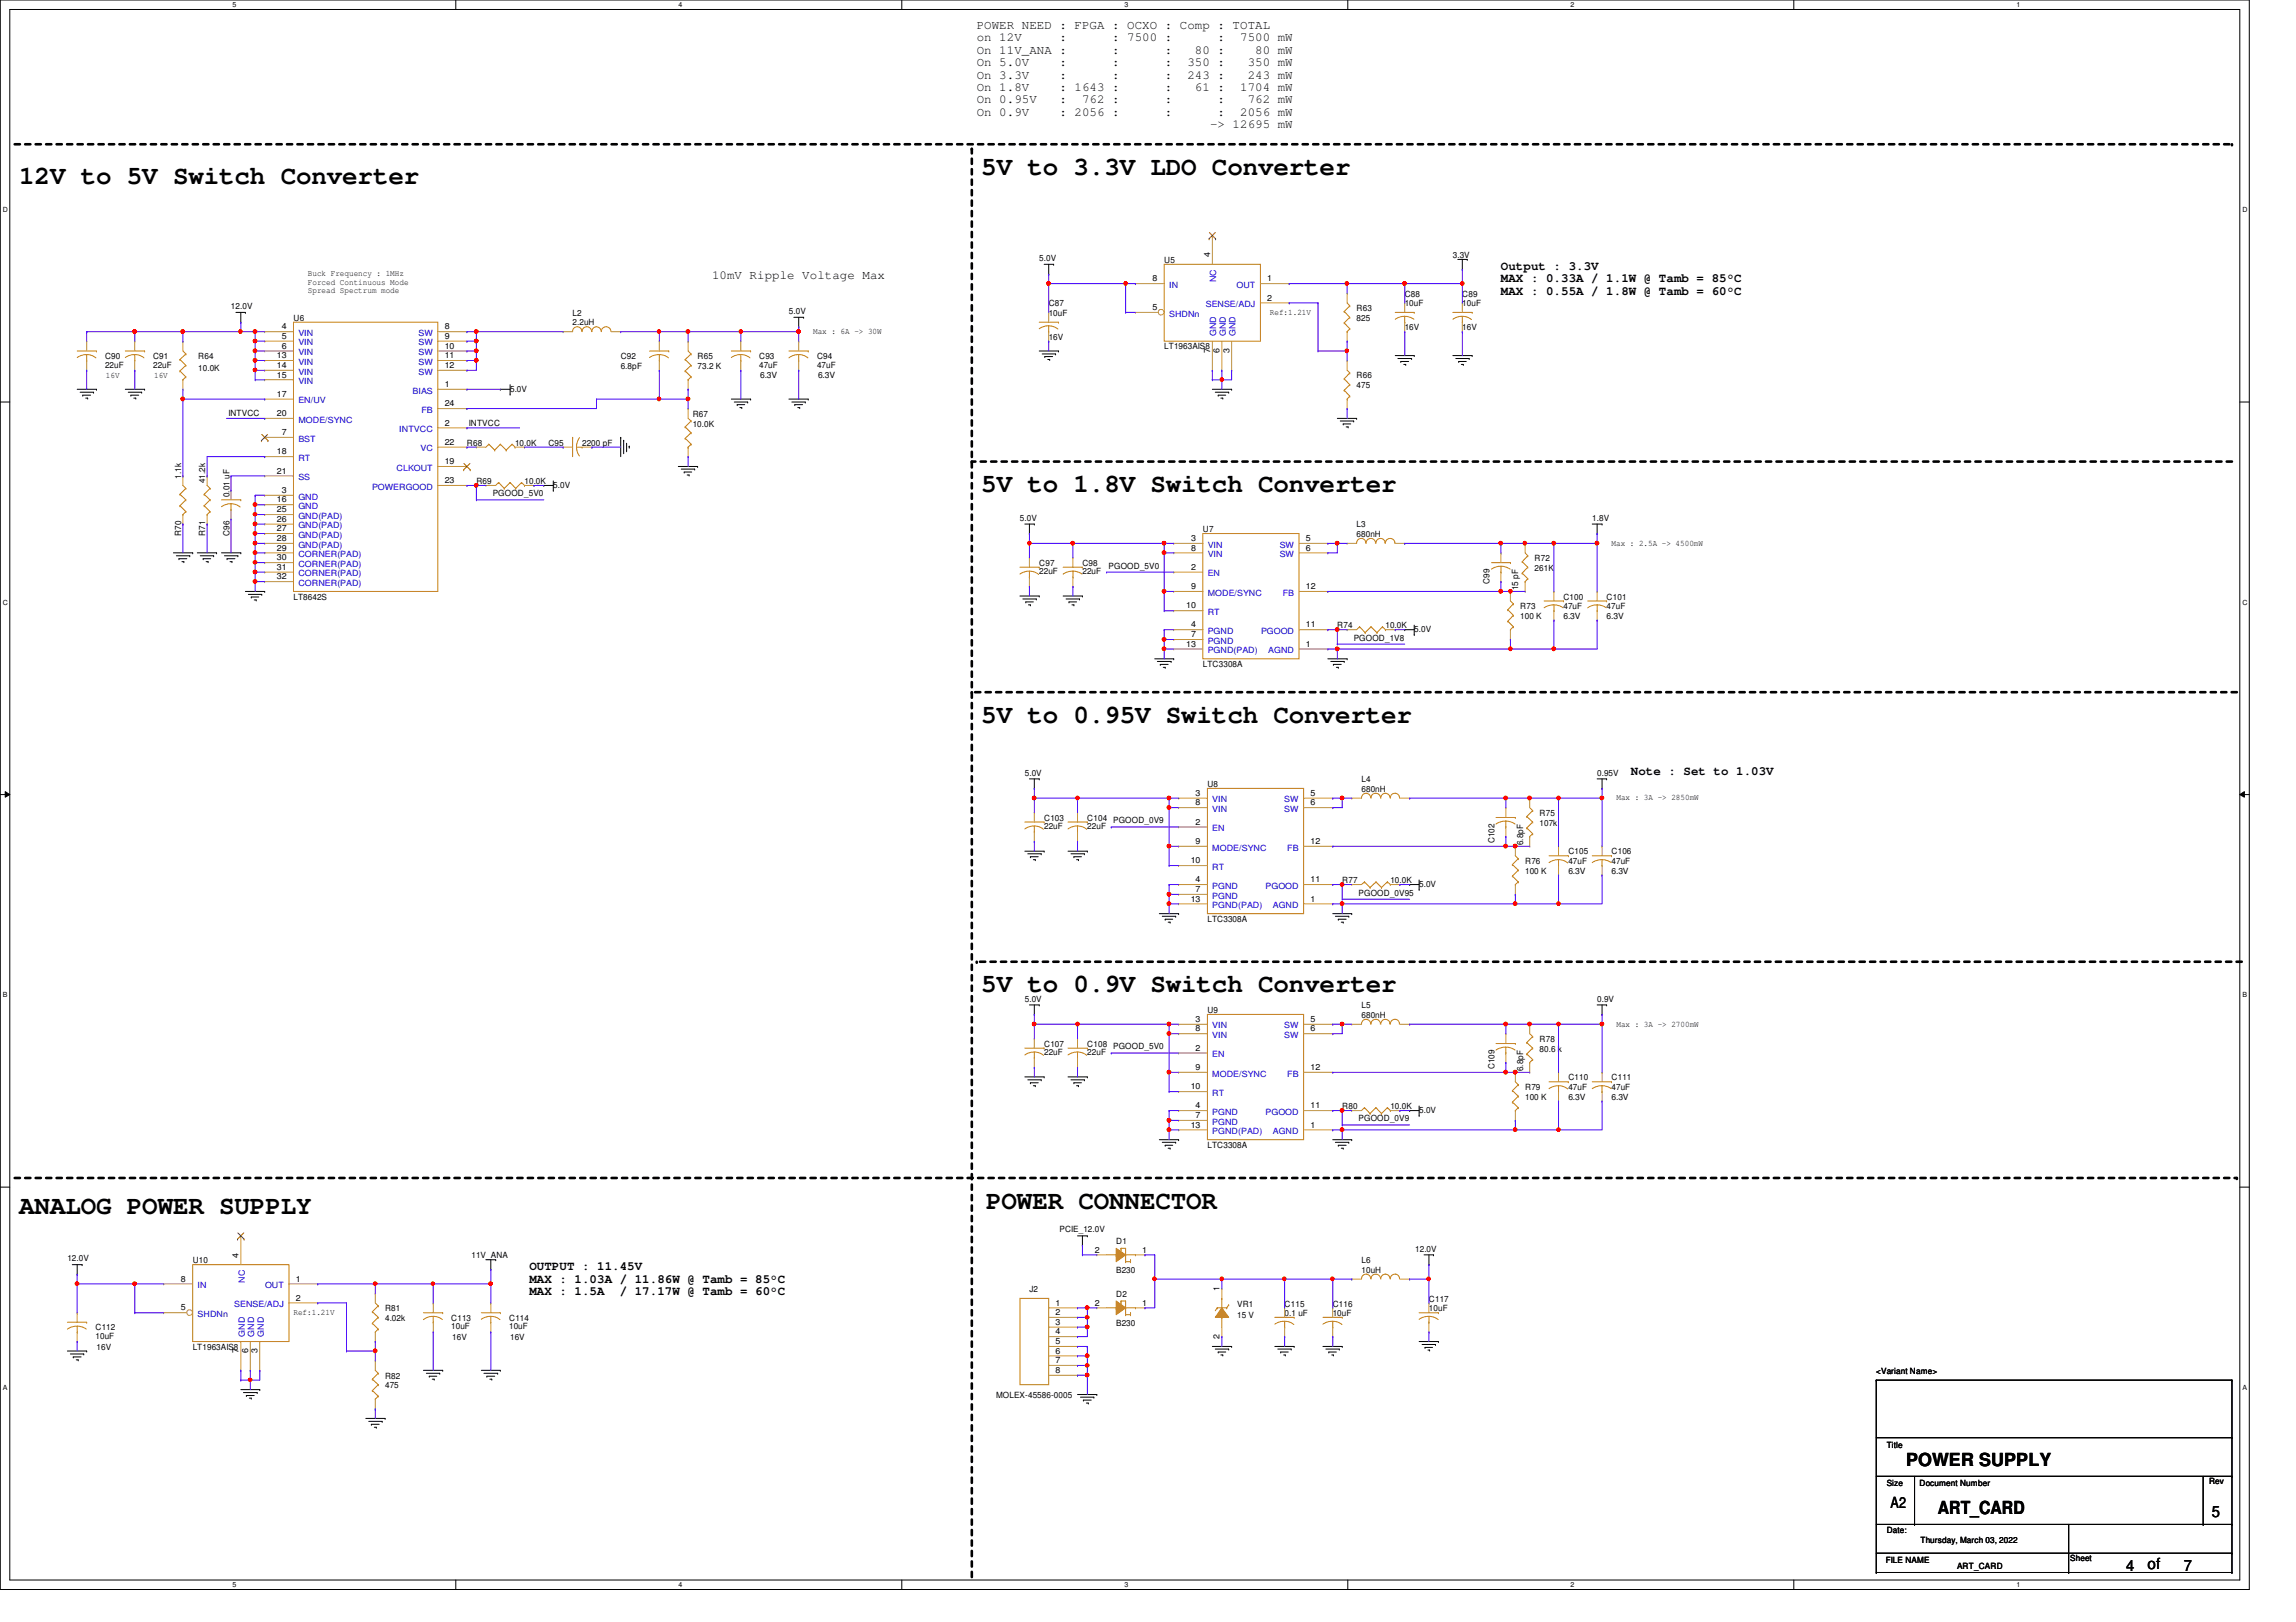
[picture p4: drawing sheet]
<svg xmlns="http://www.w3.org/2000/svg" width="297mm" height="210mm" viewBox="0 0 297 210" stroke-linecap="round" stroke-linejoin="round" font-family="sans-serif">
<defs><g id="words">
<g font-size="3.3">
<text x="2.5" y="23.9">12V to 5V Switch Converter</text>
<text x="127" y="22.6">5V to 3.3V LDO Converter</text>
<text x="127" y="63.7">5V to 1.8V Switch Converter</text>
<text x="127" y="93.6">5V to 0.95V Switch Converter</text>
<text x="127" y="128.4">5V to 0.9V Switch Converter</text>
<text x="2.5" y="157.1">ANALOG POWER SUPPLY</text>
<text x="127.6" y="156.5">POWER CONNECTOR</text>
</g>
<g font-size="2.3">
<text x="246.6" y="189.7">POWER SUPPLY</text>
<text x="250.7" y="195.9">ART_CARD</text>
</g>
<g font-size="2">
<text x="244.6" y="195.2">A2</text>
<text x="286.2" y="196.3">5</text>
<text x="275.1" y="203.3">4</text>
<text x="277.8" y="203.1">of</text>
<text x="282.5" y="203.3">7</text>
</g>
<g font-size="1.6">
<text x="126.4" y="3.7">POWER NEED : FPGA : OCXO : Comp : TOTAL</text>
<text x="126.4" y="5.3">on 12V</text>
<text x="137.1" y="5.3">:</text>
<text x="143.9" y="5.3">: 7500 :</text>
<text x="157.5" y="5.3">:</text>
<text x="160.4" y="5.3">7500 mW</text>
<text x="126.4" y="6.9">On 11V_ANA :</text>
<text x="126.4" y="8.6">On 5.0V</text>
<text x="126.4" y="10.2">On 3.3V</text>
<text x="126.4" y="11.8">On 1.8V</text>
<text x="137.1" y="8.6">:</text>
<text x="137.1" y="10.2">:</text>
<text x="137.1" y="11.8">: 1643 :</text>
<text x="143.9" y="6.9">:</text>
<text x="143.9" y="8.6">:</text>
<text x="143.9" y="10.2">:</text>
<text x="150.7" y="6.9">:</text>
<text x="150.7" y="8.6">:</text>
<text x="150.7" y="10.2">:</text>
<text x="150.7" y="11.8">:</text>
<text x="153.6" y="8.6">350 :</text>
<text x="153.6" y="10.2">243 :</text>
<text x="154.6" y="6.9">80 :</text>
<text x="154.6" y="11.8">61 :</text>
<text x="160.4" y="11.8">1704 mW</text>
<text x="161.4" y="8.6">350 mW</text>
<text x="161.4" y="10.2">243 mW</text>
<text x="162.4" y="6.9">80 mW</text>
<text x="126.4" y="13.4">On 0.95V</text>
<text x="126.4" y="15">On 0.9V</text>
<text x="137.1" y="13.4">:</text>
<text x="137.1" y="15">: 2056 :</text>
<text x="140" y="13.4">762 :</text>
<text x="150.7" y="13.4">:</text>
<text x="150.7" y="15">:</text>
<text x="156.5" y="16.6">-&gt; 12695 mW</text>
<text x="157.5" y="13.4">:</text>
<text x="157.5" y="15">:</text>
<text x="160.4" y="15">2056 mW</text>
<text x="161.4" y="13.4">762 mW</text>
<text x="194.2" y="34.9">Output : 3.3V</text>
<text x="92.1" y="36.1">10mV Ripple Voltage Max</text>
<text x="194.2" y="36.5">MAX : 0.33A / 1.1W @ Tamb = 85°C</text>
<text x="194.2" y="38.1">MAX : 0.55A / 1.8W @ Tamb = 60°C</text>
<text x="211" y="100.3">Note : Set to 1.03V</text>
<text x="68.5" y="164.4">OUTPUT : 11.45V</text>
<text x="68.5" y="166">MAX : 1.03A / 11.86W @ Tamb = 85°C</text>
<text x="68.5" y="167.6">MAX : 1.5A</text>
<text x="80.2" y="167.6">/ 17.17W @ Tamb = 60°C</text>
</g>
<g font-size="1.1">
<text x="39.8" y="35.8">Buck Frequency : 1MHz</text>
<text x="134.4" y="33.8">5.0V</text>
<text x="150.6" y="34">U5</text>
<text x="156.5" y="33.3" transform="rotate(-90 156.5 33.3)">4</text>
<text x="188" y="33.4">3.3V</text>
<text x="29.9" y="40">12.0V</text>
<text x="38" y="41.5">U6</text>
<text x="39.8" y="36.9">Forced Continuous Mode</text>
<text x="39.8" y="38">Spread Spectrum mode</text>
<text x="74.1" y="40.9">L2</text>
<text x="102.1" y="40.6">5.0V</text>
<text x="135.7" y="39.6">C87</text>
<text x="135.7" y="40.9">10uF</text>
<text x="149.1" y="40.1">5</text>
<text x="149.1" y="36.4">8</text>
<text x="164" y="36.4">1</text>
<text x="164" y="38.9">2</text>
<text x="164.3" y="40.7">Ref:1.21V</text>
<text x="175.5" y="40.3">R63</text>
<text x="175.5" y="41.5">825</text>
<text x="181.7" y="38.4">C88</text>
<text x="181.7" y="39.6">10uF</text>
<text x="189.2" y="38.4">C89</text>
<text x="189.2" y="39.6">10uF</text>
<text x="13.6" y="46.5">C90</text>
<text x="13.6" y="47.6">22uF</text>
<text x="19.8" y="46.5">C91</text>
<text x="19.8" y="47.6">22uF</text>
<text x="25.7" y="46.5">R64</text>
<text x="25.7" y="48">10.0K</text>
<text x="35.8" y="46.4">13</text>
<text x="35.8" y="47.6">14</text>
<text x="36.4" y="42.6">4</text>
<text x="36.4" y="43.9">5</text>
<text x="36.4" y="45.1">6</text>
<text x="57.5" y="42.6">8</text>
<text x="57.5" y="43.9">9</text>
<text x="57.5" y="45.1">10</text>
<text x="57.5" y="46.4">11</text>
<text x="57.5" y="47.6">12</text>
<text x="74.1" y="42.1">2.2uH</text>
<text x="80.3" y="46.5">C92</text>
<text x="80.3" y="47.7">6.8pF</text>
<text x="90.3" y="46.5">R65</text>
<text x="90.3" y="47.7">73.2 K</text>
<text x="98.2" y="46.5">C93</text>
<text x="98.2" y="47.6">47uF</text>
<text x="105.2" y="43.2">Max : 6A -&gt; 30W</text>
<text x="105.7" y="46.5">C94</text>
<text x="105.7" y="47.6">47uF</text>
<text x="135.7" y="44">16V</text>
<text x="150.6" y="45.2">LT1963AIS8</text>
<text x="156.5" y="45.7" transform="rotate(-90 156.5 45.7)">7</text>
<text x="157.8" y="45.7" transform="rotate(-90 157.8 45.7)">6</text>
<text x="159" y="45.7" transform="rotate(-90 159 45.7)">3</text>
<text x="181.7" y="42.8">16V</text>
<text x="189.2" y="42.8">16V</text>
<text x="13.7" y="48.9">16V</text>
<text x="19.9" y="48.9">16V</text>
<text x="29.5" y="53.9">INTVCC</text>
<text x="35.8" y="48.9">15</text>
<text x="35.8" y="51.4">17</text>
<text x="35.8" y="53.8">20</text>
<text x="57.5" y="50.1">1</text>
<text x="57.5" y="52.6">24</text>
<text x="66" y="50.7">5.0V</text>
<text x="89.6" y="53.9">R67</text>
<text x="98.3" y="49">6.3V</text>
<text x="105.8" y="49">6.3V</text>
<text x="175.5" y="49">R66</text>
<text x="175.5" y="50.2">475</text>
<text x="35.8" y="58.8">18</text>
<text x="36.4" y="56.3">7</text>
<text x="57.5" y="55.1">2</text>
<text x="57.5" y="57.6">22</text>
<text x="60.4" y="57.7">R68</text>
<text x="60.7" y="55.1">INTVCC</text>
<text x="66.6" y="57.7">10.0K</text>
<text x="70.9" y="57.7">C95</text>
<text x="75.3" y="57.7">2200 pF</text>
<text x="89.6" y="55.2">10.0K</text>
<text x="23.4" y="62" transform="rotate(-90 23.4 62)">1.1k</text>
<text x="26.5" y="62.6" transform="rotate(-90 26.5 62.6)">41.2k</text>
<text x="29.7" y="64.3" transform="rotate(-90 29.7 64.3)">0.01 uF</text>
<text x="35.8" y="65">16</text>
<text x="35.8" y="61.3">21</text>
<text x="36.4" y="63.8">3</text>
<text x="57.5" y="60.1">19</text>
<text x="57.5" y="62.5">23</text>
<text x="61.6" y="62.7">R69</text>
<text x="63.8" y="64.2">PGOOD_5V0</text>
<text x="67.9" y="62.7">10.0K</text>
<text x="71.6" y="63.2">5.0V</text>
<text x="23.4" y="69.3" transform="rotate(-90 23.4 69.3)">R70</text>
<text x="26.5" y="69.3" transform="rotate(-90 26.5 69.3)">R71</text>
<text x="29.7" y="69.3" transform="rotate(-90 29.7 69.3)">C96</text>
<text x="35.8" y="66.3">25</text>
<text x="35.8" y="67.5">26</text>
<text x="35.8" y="68.7">27</text>
<text x="35.8" y="70">28</text>
<text x="35.8" y="71.2">29</text>
<text x="131.9" y="67.4">5.0V</text>
<text x="154.1" y="70">3</text>
<text x="154.1" y="71.2">8</text>
<text x="155.6" y="68.9">U7</text>
<text x="168.9" y="71.2">6</text>
<text x="168.9" y="70">5</text>
<text x="175.5" y="68.2">L3</text>
<text x="175.5" y="69.5">680nH</text>
<text x="206" y="67.4">1.8V</text>
<text x="208.5" y="70.6">Max : 2.5A -&gt; 4500mW</text>
<text x="35.8" y="72.5">30</text>
<text x="35.8" y="73.7">31</text>
<text x="35.8" y="75">32</text>
<text x="38" y="77.6">LT8642S</text>
<text x="134.4" y="73.2">C97</text>
<text x="134.4" y="74.3">22uF</text>
<text x="140" y="73.2">C98</text>
<text x="140" y="74.3">22uF</text>
<text x="143.4" y="73.6">PGOOD_5V0</text>
<text x="154.1" y="73.7">2</text>
<text x="154.1" y="76.2">9</text>
<text x="168.9" y="76.2">12</text>
<text x="192.7" y="75.5" transform="rotate(-90 192.7 75.5)">C99</text>
<text x="196.4" y="76.4" transform="rotate(-90 196.4 76.4)">15 pF</text>
<text x="198.5" y="72.6">R72</text>
<text x="198.5" y="73.9">261K</text>
<text x="202.3" y="77.6">C100</text>
<text x="207.9" y="77.6">C101</text>
<text x="153.5" y="83.7">13</text>
<text x="153.5" y="78.7">10</text>
<text x="154.1" y="81.2">4</text>
<text x="154.1" y="82.5">7</text>
<text x="168.9" y="83.7">1</text>
<text x="168.9" y="81.2">11</text>
<text x="173" y="81.3">R74</text>
<text x="175.1" y="82.9">PGOOD_1V8</text>
<text x="179.2" y="81.3">10.0K</text>
<text x="183" y="81.8">5.0V</text>
<text x="196.7" y="78.8">R73</text>
<text x="196.7" y="80.1">100 K</text>
<text x="202.3" y="80.1">6.3V</text>
<text x="202.3" y="78.8">47uF</text>
<text x="207.9" y="80.1">6.3V</text>
<text x="207.9" y="78.8">47uF</text>
<text x="155.6" y="86.3">LTC3308A</text>
<text x="132.6" y="100.4">5.0V</text>
<text x="156.2" y="101.9">U8</text>
<text x="176.1" y="101.2">L4</text>
<text x="206.6" y="100.4">0.95V</text>
<text x="135.1" y="106.2">C103</text>
<text x="135.1" y="107.3">22uF</text>
<text x="140.7" y="106.2">C104</text>
<text x="140.7" y="107.3">22uF</text>
<text x="144" y="106.6">PGOOD_0V9</text>
<text x="154.7" y="106.7">2</text>
<text x="154.7" y="103">3</text>
<text x="154.7" y="104.2">8</text>
<text x="169.5" y="104.2">6</text>
<text x="169.5" y="103">5</text>
<text x="176.1" y="102.5">680nH</text>
<text x="199.2" y="105.6">R75</text>
<text x="199.2" y="106.8">107k</text>
<text x="209.1" y="103.6">Max : 3A -&gt; 2850mW</text>
<text x="154" y="111.7">10</text>
<text x="154.7" y="109.2">9</text>
<text x="169.5" y="109.2">12</text>
<text x="193.3" y="109.1" transform="rotate(-90 193.3 109.1)">C102</text>
<text x="197.1" y="109.4" transform="rotate(-90 197.1 109.4)">6.8pF</text>
<text x="197.3" y="111.8">R76</text>
<text x="197.3" y="113.1">100 K</text>
<text x="202.9" y="113.1">6.3V</text>
<text x="202.9" y="110.6">C105</text>
<text x="202.9" y="111.8">47uF</text>
<text x="208.5" y="113.1">6.3V</text>
<text x="208.5" y="110.6">C106</text>
<text x="208.5" y="111.8">47uF</text>
<text x="154" y="116.7">13</text>
<text x="154.7" y="114.2">4</text>
<text x="154.7" y="115.4">7</text>
<text x="156.2" y="119.3">LTC3308A</text>
<text x="169.5" y="116.7">1</text>
<text x="169.5" y="114.2">11</text>
<text x="173.6" y="114.3">R77</text>
<text x="175.8" y="115.9">PGOOD_0V95</text>
<text x="179.9" y="114.3">10.0K</text>
<text x="183.6" y="114.8">5.0V</text>
<text x="132.6" y="129.6">5.0V</text>
<text x="156.2" y="131.1">U9</text>
<text x="176.1" y="130.5">L5</text>
<text x="176.1" y="131.7">680nH</text>
<text x="206.6" y="129.6">0.9V</text>
<text x="135.1" y="135.5">C107</text>
<text x="135.1" y="136.6">22uF</text>
<text x="140.7" y="135.5">C108</text>
<text x="140.7" y="136.6">22uF</text>
<text x="144" y="135.8">PGOOD_5V0</text>
<text x="154.7" y="136">2</text>
<text x="154.7" y="132.2">3</text>
<text x="154.7" y="133.5">8</text>
<text x="169.5" y="133.5">6</text>
<text x="169.5" y="132.2">5</text>
<text x="199.2" y="134.8">R78</text>
<text x="199.2" y="136.1">80.6 k</text>
<text x="209.1" y="132.8">Max : 3A -&gt; 2700mW</text>
<text x="154" y="141">10</text>
<text x="154.7" y="143.4">4</text>
<text x="154.7" y="138.5">9</text>
<text x="169.5" y="143.4">11</text>
<text x="169.5" y="138.5">12</text>
<text x="173.6" y="143.6">R80</text>
<text x="179.9" y="143.6">10.0K</text>
<text x="193.3" y="138.4" transform="rotate(-90 193.3 138.4)">C109</text>
<text x="197.1" y="138.6" transform="rotate(-90 197.1 138.6)">6.8pF</text>
<text x="197.3" y="141.1">R79</text>
<text x="197.3" y="142.3">100 K</text>
<text x="202.9" y="139.8">C110</text>
<text x="202.9" y="141.1">47uF</text>
<text x="202.9" y="142.3">6.3V</text>
<text x="208.5" y="142.3">6.3V</text>
<text x="208.5" y="139.8">C111</text>
<text x="208.5" y="141.1">47uF</text>
<text x="154" y="145.9">13</text>
<text x="154.7" y="144.7">7</text>
<text x="156.2" y="148.5">LTC3308A</text>
<text x="169.5" y="145.9">1</text>
<text x="175.8" y="145.1">PGOOD_0V9</text>
<text x="183.6" y="144.1">5.0V</text>
<text x="137.1" y="159.5">PCIE_12.0V</text>
<text x="144.4" y="161">D1</text>
<text x="183.1" y="162">12.0V</text>
<text x="8.7" y="163.2">12.0V</text>
<text x="23.4" y="165.9">8</text>
<text x="24.9" y="163.4">U10</text>
<text x="30.9" y="162.8" transform="rotate(-90 30.9 162.8)">4</text>
<text x="38.3" y="165.9">1</text>
<text x="61" y="162.9">11V_ANA</text>
<text x="133.2" y="167.2">J2</text>
<text x="141.6" y="162.1">2</text>
<text x="144.4" y="167.8">D2</text>
<text x="144.4" y="164.7">B230</text>
<text x="147.8" y="162.1">1</text>
<text x="157.8" y="167.1" transform="rotate(-90 157.8 167.1)">1</text>
<text x="176.1" y="163.4">L6</text>
<text x="176.1" y="164.7">10uH</text>
<text x="12.4" y="172.2">C112</text>
<text x="12.4" y="173.3">10uF</text>
<text x="23.4" y="169.6">5</text>
<text x="38" y="170.2">Ref:1.21V</text>
<text x="38.3" y="168.3">2</text>
<text x="49.8" y="169.7">R81</text>
<text x="49.8" y="170.9">4.02k</text>
<text x="58.4" y="170.9">C113</text>
<text x="58.4" y="172">10uF</text>
<text x="58.5" y="173.4">16V</text>
<text x="65.9" y="170.9">C114</text>
<text x="65.9" y="172">10uF</text>
<text x="66" y="173.4">16V</text>
<text x="136.6" y="169">1</text>
<text x="136.6" y="170.2">2</text>
<text x="136.6" y="171.4">3</text>
<text x="136.6" y="172.7">4</text>
<text x="136.6" y="173.9">5</text>
<text x="141.6" y="169">2</text>
<text x="144.4" y="171.5">B230</text>
<text x="147.8" y="169">1</text>
<text x="157.8" y="173.3" transform="rotate(-90 157.8 173.3)">2</text>
<text x="160.1" y="169.1">VR1</text>
<text x="160.1" y="170.6">15 V</text>
<text x="166.2" y="169.1">C115</text>
<text x="166.2" y="170.3">0.1 uF</text>
<text x="172.4" y="169.1">C116</text>
<text x="172.4" y="170.3">10uF</text>
<text x="184.9" y="168.4">C117</text>
<text x="184.9" y="169.7">10uF</text>
<text x="12.5" y="174.7">16V</text>
<text x="24.9" y="174.7">LT1963AIS8</text>
<text x="30.9" y="175.1" transform="rotate(-90 30.9 175.1)">7</text>
<text x="32.1" y="175.1" transform="rotate(-90 32.1 175.1)">6</text>
<text x="33.3" y="175.1" transform="rotate(-90 33.3 175.1)">3</text>
<text x="49.8" y="178.4">R82</text>
<text x="49.8" y="179.7">475</text>
<text x="136.6" y="175.2">6</text>
<text x="136.6" y="176.4">7</text>
<text x="136.6" y="177.7">8</text>
<text x="242.7" y="177.8">&lt;Variant Name&gt;</text>
<text x="128.9" y="180.9">MOLEX-45586-0005</text>
<text x="244.1" y="187.4">Title</text>
<text x="244.1" y="192.3">Size</text>
<text x="248.3" y="192.3">Document Number</text>
<text x="285.8" y="192.1">Rev</text>
<text x="244" y="202.3">FILE NAME</text>
<text x="244.1" y="198.4">Date:</text>
<text x="248.5" y="199.7">Thursday, March 03, 2022</text>
<text x="253.2" y="203">ART_CARD</text>
<text x="267.8" y="202.1">Sheet</text>
</g>
<g font-size="1.1" fill="#00c">
<text x="151.3" y="41">SHDNn</text>
<text x="151.3" y="37.3">IN</text>
<text x="156" y="39.8">SENSE/ADJ</text>
<text x="157.3" y="36.5" transform="rotate(-90 157.3 36.5)">NC</text>
<text x="160" y="37.3">OUT</text>
<text x="38.6" y="43.5">VIN</text>
<text x="38.6" y="44.7">VIN</text>
<text x="38.6" y="46">VIN</text>
<text x="38.6" y="47.2">VIN</text>
<text x="54.1" y="43.5">SW</text>
<text x="54.1" y="44.7">SW</text>
<text x="54.1" y="46">SW</text>
<text x="54.1" y="47.2">SW</text>
<text x="157.3" y="43.5" transform="rotate(-90 157.3 43.5)">GND</text>
<text x="158.6" y="43.5" transform="rotate(-90 158.6 43.5)">GND</text>
<text x="159.8" y="43.5" transform="rotate(-90 159.8 43.5)">GND</text>
<text x="38.6" y="48.5">VIN</text>
<text x="38.6" y="49.7">VIN</text>
<text x="38.6" y="52.2">EN/UV</text>
<text x="53.4" y="50.9">BIAS</text>
<text x="54.1" y="48.5">SW</text>
<text x="54.5" y="53.4">FB</text>
<text x="38.6" y="57.1">BST</text>
<text x="38.6" y="59.6">RT</text>
<text x="38.6" y="54.7">MODE/SYNC</text>
<text x="51.6" y="55.9">INTVCC</text>
<text x="54.4" y="58.4">VC</text>
<text x="38.6" y="64.6">GND</text>
<text x="38.6" y="65.9">GND</text>
<text x="38.6" y="62.1">SS</text>
<text x="48.1" y="63.4">POWERGOOD</text>
<text x="51.3" y="60.9">CLKOUT</text>
<text x="38.6" y="67.1">GND(PAD)</text>
<text x="38.6" y="68.4">GND(PAD)</text>
<text x="38.6" y="69.6">GND(PAD)</text>
<text x="38.6" y="70.9">GND(PAD)</text>
<text x="156.2" y="70.9">VIN</text>
<text x="165.6" y="70.9">SW</text>
<text x="38.6" y="72.1">CORNER(PAD)</text>
<text x="38.6" y="73.4">CORNER(PAD)</text>
<text x="38.6" y="74.6">CORNER(PAD)</text>
<text x="38.6" y="75.8">CORNER(PAD)</text>
<text x="156.2" y="74.6">EN</text>
<text x="156.2" y="77.1">MODE/SYNC</text>
<text x="156.2" y="72.1">VIN</text>
<text x="165.6" y="72.1">SW</text>
<text x="165.9" y="77.1">FB</text>
<text x="156.2" y="82">PGND</text>
<text x="156.2" y="83.3">PGND</text>
<text x="156.2" y="79.6">RT</text>
<text x="163.1" y="82">PGOOD</text>
<text x="156.2" y="84.5">PGND(PAD)</text>
<text x="164.1" y="84.5">AGND</text>
<text x="156.8" y="107.6">EN</text>
<text x="156.8" y="103.8">VIN</text>
<text x="156.8" y="105.1">VIN</text>
<text x="166.2" y="105.1">SW</text>
<text x="166.2" y="103.8">SW</text>
<text x="156.8" y="110.1">MODE/SYNC</text>
<text x="156.8" y="112.6">RT</text>
<text x="166.5" y="110.1">FB</text>
<text x="156.8" y="115">PGND</text>
<text x="156.8" y="116.3">PGND</text>
<text x="156.8" y="117.5">PGND(PAD)</text>
<text x="163.7" y="115">PGOOD</text>
<text x="164.7" y="117.5">AGND</text>
<text x="156.8" y="136.8">EN</text>
<text x="156.8" y="133.1">VIN</text>
<text x="156.8" y="134.3">VIN</text>
<text x="166.2" y="134.3">SW</text>
<text x="166.2" y="133.1">SW</text>
<text x="156.8" y="139.3">MODE/SYNC</text>
<text x="156.8" y="141.8">RT</text>
<text x="166.5" y="139.3">FB</text>
<text x="156.8" y="144.3">PGND</text>
<text x="156.8" y="145.5">PGND</text>
<text x="156.8" y="146.8">PGND(PAD)</text>
<text x="163.7" y="144.3">PGOOD</text>
<text x="164.7" y="146.8">AGND</text>
<text x="25.6" y="166.7">IN</text>
<text x="31.7" y="166" transform="rotate(-90 31.7 166)">NC</text>
<text x="34.3" y="166.7">OUT</text>
<text x="25.6" y="170.4">SHDNn</text>
<text x="30.3" y="169.2">SENSE/ADJ</text>
<text x="31.7" y="173" transform="rotate(-90 31.7 173)">GND</text>
<text x="32.9" y="173" transform="rotate(-90 32.9 173)">GND</text>
<text x="34.1" y="173" transform="rotate(-90 34.1 173)">GND</text>
</g>
<g font-size=".9">
<text x="30.1" y=".9">5</text>
<text x="87.8" y=".9">4</text>
<text x="145.5" y=".9">3</text>
<text x="203.2" y=".9">2</text>
<text x="260.9" y=".9">1</text>
<text x=".4" y="27.4">D</text>
<text x="290.1" y="27.4">D</text>
<text x=".4" y="78.2">C</text>
<text x="290.1" y="78.2">C</text>
<text x=".4" y="129">B</text>
<text x="290.1" y="129">B</text>
<text x=".4" y="179.8">A</text>
<text x="290.1" y="179.8">A</text>
<text x="30.1" y="205.4">5</text>
<text x="87.8" y="205.4">4</text>
<text x="145.5" y="205.4">3</text>
<text x="203.2" y="205.4">2</text>
<text x="260.9" y="205.4">1</text>
</g>
</g></defs>
<path d="M0 0h291v205.7h-291zM1.3 1.2h288.5v203.3h-288.5z" fill="none" stroke="#000" stroke-width=".13"/>
<g fill="#fff">
<path d="M30.1 .1h.5v1h-.5z"/>
<path d="M30.1 204.6h.5v1h-.5z"/>
</g>
<path d="M59 0v1.2M59 204.5v1.2" fill="none" stroke="#000" stroke-width=".13"/>
<g fill="#fff">
<path d="M87.8 .1h.5v1h-.5z"/>
<path d="M87.8 204.6h.5v1h-.5z"/>
</g>
<path d="M116.7 0v1.2M116.7 204.5v1.2" fill="none" stroke="#000" stroke-width=".13"/>
<g fill="#fff">
<path d="M145.5 .1h.5v1h-.5z"/>
<path d="M145.5 204.6h.5v1h-.5z"/>
</g>
<path d="M174.4 0v1.2M174.4 204.5v1.2" fill="none" stroke="#000" stroke-width=".13"/>
<g fill="#fff">
<path d="M203.2 .1h.5v1h-.5z"/>
<path d="M203.2 204.6h.5v1h-.5z"/>
</g>
<path d="M232.1 0v1.2M232.1 204.5v1.2" fill="none" stroke="#000" stroke-width=".13"/>
<g fill="#fff">
<path d="M260.9 .1h.5v1h-.5z"/>
<path d="M260.9 204.6h.5v1h-.5z"/>
<path d="M.4 26.6h.6v1h-.6z"/>
<path d="M290.1 26.6h.6v1h-.6z"/>
<path d="M.4 77.4h.6v1h-.6z"/>
<path d="M290.1 77.4h.6v1h-.6z"/>
</g>
<path d="M0 52h1.3M289.8 52h1.2" fill="none" stroke="#000" stroke-width=".13"/>
<g fill="#fff">
<path d="M.4 128.2h.6v1h-.6z"/>
<path d="M290.1 128.2h.6v1h-.6z"/>
</g>
<path d="M0 102.8h1.3M.7 102.4l.6 .4-.6 .4zM289.8 102.8l.6-.4v.8zM289.8 102.8h1.2" fill="none" stroke="#000" stroke-width=".13"/>
<path d="M.7 102.4l.6 .4-.6 .4zM289.8 102.8l.6-.4v.8z" fill="#000"/>
<g fill="#fff">
<path d="M.4 179h.5v1h-.5z"/>
<path d="M290.1 179h.6v1h-.6z"/>
</g>
<g fill="none" stroke="#000" stroke-width=".13">
<path d="M135.1 34.2h1.2M135.7 35.5h.1M135.7 34.2v1.3M136.3 34.2h.1M188.6 33.6h1.2M189.2 34.8h.1M189.2 33.6v1.2M189.8 33.6h.1M10 50.4h2.5M10.4 50.8h1.7M10.7 51.1h.1M10.7 51.1h1"/>
<path d="M11.1 51.5h.2M11.3 51.5h.1M12.1 50.8h.1M12.5 50.4h.1M16.2 50.4h2.5M16.6 50.8h1.7M16.9 51.1h.1M16.9 51.1h1M17.3 51.5h.3M17.6 51.5h.1M18.3 50.8h.1M18.7 50.4h.1"/>
<path d="M30.5 40.4h1.2M31.2 41.7h.1M31.2 40.4v1.3M31.7 40.4h.1M64.7 50.4h.1M64.7 50.4h1.3M66 51h.1M66 49.8v1.2M80.3 56.6h.1M80.3 56.6v2.5M80.7 57h.1M80.7 57v1.7"/>
<path d="M81.1 58.3h.1M81.1 57.4v.9M81.4 57.7h.1M81.4 57.7v.3M94.6 51.6h2.5M95 52h1.7M95.4 52.4h.1M95.4 52.4h.9M95.7 52.7h.3M96 52.7h.1M96.7 52h.1M97.1 51.6h.1"/>
<path d="M102.1 51.6h2.5M102.4 52h1.8M102.7 41.1h1.3M102.8 52.4h.1M102.8 52.4h1M103.2 52.7h.3M103.3 42.3h.1M103.3 41.1v1.2M103.5 52.7h.1M104 41.1h.1M104.2 52h.1M104.6 51.6h.1"/>
<path d="M134.4 45.4h2.5M134.8 45.8h1.8M135.2 46.1h.1M135.2 46.1h1M135.5 46.5h.3M135.8 46.5h.1M136.6 45.8h.1M136.9 45.4h.1M156.8 50.4h2.5M157.2 50.8h1.8M157.6 51.1h.1M157.6 51.1h1"/>
<path d="M157.9 51.5h.3M158.2 51.5h.1M159 50.8h.1M159.3 50.4h.1M173 54.1h2.5M173.4 54.5h1.7M173.8 54.9h.1M173.8 54.9h.9M174.2 55.2h.2M174.4 55.2h.1M175.1 54.5h.1M175.5 54.1h.1"/>
<path d="M180.5 46h2.5M180.8 46.4h1.8M181.2 46.8h.1M181.2 46.8h1M181.6 47.2h.3M181.9 47.2h.1M182.6 46.4h.1M183 46h.1M188 46h2.5M188.3 46.4h1.8M188.7 46.8h.1M188.7 46.8h1"/>
<path d="M189.1 47.2h.2M189.3 47.2h.1M190.1 46.4h.1M190.5 46h.1M22.4 71.5h2.5M22.8 71.9h1.8M23.2 72.3h.1M23.2 72.3h1M23.5 72.7h.3M23.8 72.7h.1M24.6 71.9h.1M24.9 71.5h.1"/>
<path d="M25.5 71.5h2.5M25.9 71.9h1.7M26.3 72.3h.1M26.3 72.3h1M26.7 72.7h.2M26.9 72.7h.1M27.6 71.9h.1M28 71.5h.1M28.7 71.5h2.5M29 71.9h1.8M29.4 72.3h.1M29.4 72.3h1"/>
<path d="M29.8 72.7h.2M30 72.7h.1M30.8 71.9h.1M31.2 71.5h.1M31.7 76.5h2.5M32.1 76.9h1.8M32.5 77.3h.1M32.5 77.3h1M32.9 77.6h.2M33.1 77.6h.1M33.9 76.9h.1M34.2 76.5h.1"/>
<path d="M70.4 62.8h.1M70.4 62.8h1.2M71.6 63.5h.1M71.6 62.2v1.3M87.8 60.4h2.5M88.1 60.7h1.8M88.5 61.1h.1M88.5 61.1h1M88.9 61.5h.3M89.2 61.5h.1M89.9 60.7h.1M90.3 60.4h.1"/>
<path d="M131.9 77.1h2.5M132.3 77.5h1.8M132.6 67.8h1.2M132.7 77.9h.1M132.7 77.9h1M133.1 78.3h.2M133.2 69h.1M133.2 67.8v1.2M133.3 78.3h.1M133.8 67.8h.1M134.1 77.5h.1M134.4 77.1h.1"/>
<path d="M137.5 77.1h2.5M137.9 77.5h1.8M138.3 77.9h.1M138.3 77.9h1M138.7 78.3h.2M138.9 78.3h.1M139.7 77.5h.1M140 77.1h.1M206 67.8h1.3M206.6 69h.1M206.6 67.8v1.2M207.3 67.8h.1"/>
<path d="M149.4 85.3h2.4M149.7 85.6h1.8M150.1 86h.1M150.1 86h1M150.5 86.4h.2M150.7 86.4h.1M151.5 85.6h.1M151.8 85.3h.1M171.8 85.3h2.5M172.2 85.6h1.7M172.5 86h.1M172.5 86h1"/>
<path d="M172.9 86.4h.2M173.1 86.4h.1M173.9 85.6h.1M174.3 85.3h.1M181.7 81.5h.1M181.7 81.5h1.3M183 82.1h.1M183 80.9v1.2M132.6 110.2h2.5M133 110.5h1.7M133.2 100.8h1.2M133.3 110.9h.1"/>
<path d="M133.3 110.9h1M133.7 111.3h.2M133.8 102h.1M133.8 100.8v1.2M133.9 111.3h.1M134.4 100.8h.1M134.7 110.5h.1M135.1 110.2h.1M138.2 110.2h2.5M138.6 110.5h1.7M138.9 110.9h.1M138.9 110.9h1"/>
<path d="M139.3 111.3h.2M139.5 111.3h.1M140.3 110.5h.1M140.7 110.2h.1M150 118.2h2.5M150.4 118.6h1.7M150.7 119h.1M150.7 119h1M151.1 119.3h.3M151.4 119.3h.1M152.1 118.6h.1M152.5 118.2h.1"/>
<path d="M172.4 118.2h2.5M172.8 118.6h1.7M173.1 119h.1M173.1 119h1.1M173.5 119.3h.3M173.8 119.3h.1M174.5 118.6h.1M174.9 118.2h.1M182.4 114.5h.1M182.4 114.5h1.2M183.6 115.1h.1M183.6 113.9v1.2"/>
<path d="M206.6 100.8h1.3M207.3 102h.1M207.3 100.8v1.2M207.9 100.8h.1M132.6 139.4h2.5M133 139.7h1.7M133.2 130h1.2M133.8 131.3h.1M133.8 130v1.3M134.4 130h.1M134.7 139.7h.1M135.1 139.4h.1"/>
<path d="M138.2 139.4h2.5M138.6 139.7h1.7M140.3 139.7h.1M140.7 139.4h.1M206.6 130h1.3M207.3 131.3h.1M207.3 130v1.3M207.9 130h.1M0 153.6h1.3M133.3 140.1h.1M133.3 140.1h1M133.7 140.5h.2"/>
<path d="M133.9 140.5h.1M138.9 140.1h.1M138.9 140.1h1M139.3 140.5h.2M139.4 159.9h1.3M139.5 140.5h.1M140 159.9v1.3M140.7 159.9h.1M150 147.5h2.5M150.4 147.8h1.7M150.7 148.2h.1M150.7 148.2h1"/>
<path d="M151.1 148.6h.3M151.4 148.6h.1M152.1 147.8h.1M152.5 147.5h.1M172.4 147.5h2.5M172.8 147.8h1.7M173.1 148.2h.1M173.1 148.2h1.1M173.5 148.6h.3M173.8 148.6h.1M174.5 147.8h.1M174.9 147.5h.1"/>
<path d="M182.4 143.7h.1M182.4 143.7h1.2M183.6 144.4h.1M183.6 143.1v1.3M289.8 153.6h1.2M8.7 174.8h2.5M9.1 175.2h1.7M9.4 163.7h1.2M9.5 175.6h.1M9.5 175.6h1M9.9 176h.2M10 164.9h.1"/>
<path d="M10 163.7v1.2M10.1 176h.1M10.6 163.7h.1M10.8 175.2h.1M11.2 174.8h.1M31.2 179.8h2.4M33.6 179.8h.1M54.8 177.3h2.5M55.2 177.7h1.7M55.5 178.1h.1M55.5 178.1h1M55.9 178.5h.3"/>
<path d="M56.2 178.5h.1M56.9 177.7h.1M57.3 177.3h.1M62.3 177.3h2.4M62.6 177.7h1.8M62.9 163h1.2M63 178.1h.1M63 178.1h1M63.4 178.5h.2M63.5 164.3h.1M63.5 163v1.3M63.6 178.5h.1"/>
<path d="M64.1 163h.1M64.4 177.7h.1M64.7 177.3h.1M140 161.2h.1M156.8 174.2h2.5M157.2 174.6h1.8M157.6 175h.1M157.6 175h1M157.9 175.3h.3M158.2 175.3h.1M159 174.6h.1M159.3 174.2h.1"/>
<path d="M164.9 174.2h2.5M165.3 174.6h1.7M165.7 175h.1M165.7 175h1M166.1 175.3h.2M166.3 175.3h.1M167 174.6h.1M167.4 174.2h.1M171.2 174.2h2.4M171.5 174.6h1.8M171.9 175h.1M171.9 175h1"/>
<path d="M172.3 175.3h.2M172.5 175.3h.1M173.3 174.6h.1M173.6 174.2h.1M183.6 173.6h2.5M184 174h1.7M184.2 162.4h1.3M184.4 174.4h.1M184.4 174.4h.9M184.7 174.7h.3M184.9 163.7h.1M184.9 162.4v1.3"/>
<path d="M185 174.7h.1M185.5 162.4h.1M185.7 174h.1M186.1 173.6h.1M242.7 178.6h.1M242.7 178.6h46.1M242.7 178.6v24.9M288.8 178.6h.1M288.8 178.6v24.9M31.5 180.2h1.8M31.9 180.6h.1M31.9 180.6h1"/>
<path d="M32.3 180.9h.2M32.5 180.9h.1M33.3 180.2h.1M47.3 183.6h2.5M47.7 183.9h1.7M48 184.3h.1M48 184.3h1.1M48.4 184.7h.3M48.7 184.7h.1M49.4 183.9h.1M49.8 183.6h.1M139.4 180.5h2.5"/>
<path d="M139.8 180.8h1.7M140.2 181.2h.1M140.2 181.2h1M140.5 181.6h.3M140.8 181.6h.1M141.5 180.8h.1M141.9 180.5h.1M242.7 197.3h46.1M242.7 191.1h46.1M242.7 186.1h46.1M247.7 197.3h.1M247.7 191.1v6.2"/>
<path d="M267.6 197.3v6.2M285 197.3h.1M285 191.1v6.2M288.8 197.3h.1M288.8 191.1h.1M288.8 186.1h.1M242.7 203.5h.1M242.7 203.5h46.1M242.7 201h46.1M267.6 203.5h.1M288.8 203.5h.1M288.8 201h.1"/>
</g>
<path d="M1.9 18.7h286.9M288.8 59.7h-163.1M289.4 89.6h-163.7M290 124.5h-163.6M1.9 152.4h287.5M125.7 204.1v-184.8" fill="none" stroke="#000" stroke-width=".34" stroke-dasharray=".7 .7"/>
<g fill="#000" stroke-dasharray=".7 .7">
<circle cx="125.7" cy="19.3" r=".17"/>
<circle cx="288.8" cy="18.7" r=".17"/>
<circle cx="125.7" cy="59.7" r=".17"/>
<circle cx="125.7" cy="89.6" r=".17"/>
<circle cx="126.4" cy="124.5" r=".17"/>
<circle cx="289.4" cy="152.4" r=".17"/>
</g>
<g fill="none" stroke="#cc8006" stroke-width=".13">
<path d="M88.6 46.5h.1M88.6 48h.1M88.6 46.5l.8 .8M88.6 48l.8 .8M89 49.1h.1M89 45.4l.4 .4M89.4 45.8h.1M89.4 47.3h.1M89.4 48.8h.1M89.4 45.8l-.8 .7M89.4 47.3l-.8 .7M89.4 48.8l-.4 .3"/>
<path d="M176.7 70.3a.57 .57 0 0 0-.6-.6 .57 .57 0 0 0-.6 .6M177.9 70.3a.59 .59 0 0 0-.6-.6 .59 .59 0 0 0-.6 .6M179.2 70.3a.57 .57 0 0 0-.6-.6 .57 .57 0 0 0-.6 .6M180.4 70.3a.59 .59 0 0 0-.6-.6 .59 .59 0 0 0-.6 .6M196 140l.4 .4M195.7 141.1h.1M195.7 142.6h.1M195.7 141.1l.7 .8M195.7 142.6l.7 .7M196 143.7h.1M196.4 140.4h.1M196.4 141.9h.1"/>
<path d="M196.4 143.3h.1M196.4 140.4l-.7 .7M196.4 141.9l-.7 .7M196.4 143.3l-.4 .4M143.2 169.2h1.2M144.4 169.2h.1M145 168.4h.1M145 168.4h.6v1.7M145.6 170.1h.1M145.6 169.2h1.3M145.6 170.1h.7M146.3 170.1h.1"/>
<path d="M146.9 169.2h.1"/>
</g>
<path d="M89 44.2h.1M89 50.4h.1M89 44.2v1.2M89 49.1v1.3M174.3 70.3h.1M174.3 70.3h1.2M180.5 70.3h1.2M181.7 70.3h.1M196 138.8h.1M196 138.8v1.2M196 145h.1M196 143.7v1.3" fill="none" stroke="#a84" stroke-width=".13"/>
<path d="M144.4 168.4l1.2 .8-1.2 .9z" fill-rule="evenodd" fill="#cc8006"/>
<g fill="none" stroke="#cc8006" stroke-width=".13">
<path d="M26.4 64h.1M26.4 65.4h.1M26.4 64l.8 .7M26.4 65.4l.8 .8M26.8 66.6h.1M26.8 62.8l.4 .4M27.2 63.2h.1M27.2 64.7h.1M27.2 66.2h.1M27.2 63.2l-.8 .8M27.2 64.7l-.8 .7M27.2 66.2l-.4 .4"/>
<path d="M177.3 103.3a.59 .59 0 0 0-.6-.6 .59 .59 0 0 0-.6 .6M178.6 103.3a.61 .61 0 0 0-.6-.6 .61 .61 0 0 0-.6 .6M179.8 103.3a.59 .59 0 0 0-.6-.6 .59 .59 0 0 0-.6 .6M181.1 103.3a.59 .59 0 0 0-.7-.6 .59 .59 0 0 0-.5 .6M132.6 135.6h2.5M133.8 136.9h.1M133.8 136.1a1.77 1.77 0 0 1 1.2 .5M133.8 136.1a1.98 1.98 0 0 0-1.2 .4M133.8 136.1v.8M135.1 135.6h.1M144.4 168.4l1.2 .8-1.2 .9zM145 168.6h.1"/>
<path d="M145 168.4v.2M146.3 169.9h.1M146.3 169.9v.2M157.5 169.2h.1M157.5 169.2l-.3 .4M157.5 169.2h1.2M158.1 170.5h.1M158.1 168h.1M158.1 168v1.2M158.1 170.5v1.2M158.7 169.2h.1M159 168.9h.1"/>
<path d="M159 168.9l-.3 .3"/>
</g>
<g fill="none" stroke="#a84" stroke-width=".13">
<path d="M26.8 61.6h.1M26.8 67.8h.1M26.8 61.6v1.2M26.8 66.6v1.2M174.9 103.3h.1M174.9 103.3h1.2M181.1 103.3h1.3M182.4 103.3h.1M133.8 134.4h.1M133.8 138.1h.1M133.8 134.4v1.2M133.8 136.9v1.2"/>
<path d="M141.9 169.2h.1M141.9 169.2h1.3M146.9 169.2h1.2M148.1 169.2h.1"/>
</g>
<path d="M158.1 169.2l.9 1.3h-1.8z" fill-rule="evenodd" fill="#cc8006"/>
<g fill="none" stroke="#cc8006" stroke-width=".13">
<path d="M150.6 34.2h12.5v10h-12.5zM174.3 39.2l.3 .4M174.6 39.6h.1M174.6 39.6l-.7 .7M10 45.4h2.5M11.2 46.7h.1M11.2 45.9a1.77 1.77 0 0 1 1.2 .4M11.2 45.9a1.98 1.98 0 0 0-1.2 .4M11.2 45.9v.8M12.5 45.4h.1M16.2 45.4h2.5M17.4 46.7h.1"/>
<path d="M17.4 45.9a1.77 1.77 0 0 1 1.2 .4M17.4 45.9a1.98 1.98 0 0 0-1.2 .4M17.4 45.9v.8M18.7 45.4h.1M74.1 56.6h.1M74.1 56.6v2.5M74.6 57.9a1.86 1.86 0 0 0 .4 1.1M74.6 57.9h.7M75 56.6a2.02 2.02 0 0 0-.4 1.3M75.3 57.9h.1M94.6 45.4h2.5M95.8 46.7h.1"/>
<path d="M95.8 45.9a1.77 1.77 0 0 1 1.2 .4M95.8 45.9a1.98 1.98 0 0 0-1.2 .4M95.8 45.9v.8M97.1 45.4h.1M102.1 45.4h2.5M103.3 46.7h.1M103.3 45.9a1.77 1.77 0 0 1 1.2 .4M103.3 45.9a1.97 1.97 0 0 0-1.2 .4M103.3 45.9v.8M104.6 45.4h.1M173.9 40.3h.1M173.9 41.8h.1"/>
<path d="M173.9 40.3l.7 .8M173.9 41.8l.7 .7M174.3 42.9h.1M174.6 41.1h.1M174.6 42.5h.1M174.6 41.1l-.7 .7M174.6 42.5l-.3 .4M180.5 40.4h2.5M181.7 41.7h.1M181.7 40.9a1.98 1.98 0 0 1 1.2 .4M181.7 40.9a1.98 1.98 0 0 0-1.2 .4M181.7 40.9v.8"/>
<path d="M183 40.4h.1M131.9 73.4h2.5M133.2 74.7h.1M133.2 73.9a1.77 1.77 0 0 1 1.2 .4M133.2 73.9h-.1a1.98 1.98 0 0 0-1.2 .4M133.2 73.9v.8M134.4 73.4h.1M193 72.8h2.4M194.2 74h.1M194.2 73.3a1.98 1.98 0 0 1 1.2 .4M194.2 73.3h-.1a1.98 1.98 0 0 0-1.1 .4M194.2 73.3v.7"/>
<path d="M195.1 78.9h.1M195.1 78.9l.7 .7M195.4 72.8h.1M195.4 77.8l.4 .3M195.8 78.1h.1M195.8 79.6h.1M195.8 78.1l-.7 .8M195.8 79.6l-.7 .8M196.9 72.7h.1M196.9 74.2h.1M196.9 72.7l.8 .7M196.9 74.2l.8 .7"/>
<path d="M197.3 75.3h.1M197.3 71.5l.4 .4M197.7 71.9h.1M197.7 73.4h.1M197.7 74.9h.1M197.7 71.9l-.8 .8M197.7 73.4l-.8 .8M197.7 74.9l-.4 .4M199.8 77.8h2.5M201 79h.1M201 78.3a1.98 1.98 0 0 1 1.2 .4M201 78.3a2.11 2.11 0 0 0-1.2 .4"/>
<path d="M201 78.3v.7M202.3 77.8h.1M205.4 77.8h2.5M206.6 79h.1M206.6 78.3a1.98 1.98 0 0 1 1.2 .4M206.6 78.3a1.98 1.98 0 0 0-1.2 .4M206.6 78.3v.7M207.9 77.8h.1M195.1 80.4h.1M195.1 80.4l.7 .7M195.4 81.5h.1M195.8 81.1h.1"/>
<path d="M195.8 81.1l-.4 .4M132.6 106.4h2.5M133.8 107.7h.1M133.8 106.9a1.77 1.77 0 0 1 1.2 .4M133.8 106.9a1.98 1.98 0 0 0-1.2 .4M133.8 106.9v.8M135.1 106.4h.1M138.2 106.4h2.5M139.4 107.7h.1M139.4 106.9a1.77 1.77 0 0 1 1.2 .4M139.4 106.9a1.98 1.98 0 0 0-1.2 .4M139.4 106.9v.8"/>
<path d="M140.7 106.4h.1M195.7 111.9h.1M195.7 113.4h.1M195.7 111.9l.7 .7M195.7 113.4l.7 .7M196 114.5h.1M196 110.7l.4 .4M196.4 111.1h.1M196.4 112.6h.1M196.4 114.1h.1M196.4 111.1l-.7 .8M196.4 112.6l-.7 .8"/>
<path d="M196.4 114.1l-.4 .4M200.4 110.7h2.5M201.6 112h.1M201.6 111.3a1.77 1.77 0 0 1 1.2 .4M201.6 111.3a1.98 1.98 0 0 0-1.2 .3M201.6 111.3v.7M202.9 110.7h.1M138.2 135.6h2.5M139.4 136.9h.1M139.4 136.1a1.77 1.77 0 0 1 1.2 .5M139.4 136.1a1.98 1.98 0 0 0-1.2 .4M139.4 136.1v.8"/>
<path d="M140.7 135.6h.1M193.5 135h2.5M194.8 136.3h.1M194.8 135.5a1.98 1.98 0 0 1 1.2 .4M194.8 135.5a2.11 2.11 0 0 0-1.3 .4M194.8 135.5v.8M196 135h.1M200.4 140h2.5M202.9 140h.1M206 140h2.5M208.5 140h.1M201.6 141.3h.1"/>
<path d="M201.6 140.5a1.77 1.77 0 0 1 1.2 .4M201.6 140.5a1.98 1.98 0 0 0-1.2 .4M201.6 140.5v.8M207.3 141.3h.1M207.3 140.5a1.98 1.98 0 0 1 1.1 .4M207.3 140.5h-.1a2.11 2.11 0 0 0-1.2 .4M207.3 140.5v.8M48.2 169.8h.1M48.2 171.2h.1M48.2 169.8l.7 .7M48.2 171.2l.7 .8M48.6 172.4h.1"/>
<path d="M48.6 168.6l.3 .4M48.9 169h.1M48.9 170.5h.1M48.9 172h.1M48.9 169l-.7 .8M48.9 170.5l-.7 .7M48.9 172l-.3 .4M158.1 169.2l.9 1.3h-1.8zM164.9 170.5h2.5M166.2 171.7h.1M166.2 171a1.77 1.77 0 0 1 1.2 .4M166.2 171a2.02 2.02 0 0 0-1.3 .4"/>
<path d="M166.2 171v.7M167.4 170.5h.1"/>
</g>
<g fill="none" stroke="#a84" stroke-width=".13">
<path d="M174.3 37.9h.1M174.3 37.9v1.3M181.7 39.2h.1M181.7 39.2v1.2M11.2 44.2h.1M11.2 47.9h.1M11.2 44.2v1.2M11.2 46.7v1.2M17.4 44.2h.1M17.4 47.9h.1M17.4 44.2v1.2M17.4 46.7v1.2"/>
<path d="M72.9 57.9h.1M72.9 57.9h1.2M75.3 57.9h1.3M76.6 57.9h.1M95.8 44.2h.1M95.8 47.9h.1M95.8 44.2v1.2M95.8 46.7v1.2M103.3 44.2h.1M103.3 47.9h.1M103.3 44.2v1.2M103.3 46.7v1.2"/>
<path d="M174.3 44.2h.1M174.3 42.9v1.3M181.7 42.9h.1M181.7 41.7v1.2M133.2 72.2h.1M133.2 75.9h.1M133.2 72.2v1.2M133.2 74.7v1.2M194.2 71.5h.1M194.2 75.3h.1M194.2 71.5v1.3M194.2 74v1.3"/>
<path d="M195.4 76.5h.1M195.4 76.5v1.3M197.3 70.3h.1M197.3 76.5h.1M197.3 70.3v1.2M197.3 75.3v1.2M201 76.5h.1M201 76.5v1.3M201 79v1.3M206.6 76.5h.1M206.6 76.5v1.3M206.6 79v1.3"/>
<path d="M195.4 82.8h.1M195.4 81.5v1.3M201 80.3h.1M206.6 80.3h.1M133.8 105.2h.1M133.8 108.9h.1M133.8 105.2v1.2M133.8 107.7v1.2M139.4 105.2h.1M139.4 108.9h.1M139.4 105.2v1.2M139.4 107.7v1.2"/>
<path d="M196 109.5h.1M196 115.7h.1M196 109.5v1.2M196 114.5v1.2M201.6 109.5h.1M201.6 113.2h.1M201.6 109.5v1.2M201.6 112v1.2M139.4 134.4h.1M139.4 138.1h.1M139.4 134.4v1.2M139.4 136.9v1.2"/>
<path d="M194.8 133.8h.1M194.8 137.5h.1M194.8 133.8v1.2M194.8 136.3v1.2M201.6 138.8h.1M201.6 138.8v1.2M207.3 138.8h.1M207.3 138.8v1.2M201.6 142.5h.1M201.6 141.3v1.2M207.3 142.5h.1M207.3 141.3v1.2"/>
<path d="M48.6 167.4h.1M48.6 173.6h.1M48.6 167.4v1.2M48.6 172.4v1.2M158.1 173h.1M158.1 166.8h.1M158.1 166.8v1.2M158.1 171.7v1.3M166.2 169.2h.1M166.2 173h.1M166.2 169.2v1.3M166.2 171.7v1.3"/>
</g>
<circle cx="150.2" cy="40.4" r=".37" fill="#fff"/>
<g fill="none" stroke="#a84" stroke-width=".13">
<path d="M146.9 36.7h.1M146.9 36.7h3.7M156.8 30.5h.1M156.8 30.5v3.7M163.1 36.7h3.7M163.1 39.2h3.7M166.8 36.7h.1M166.8 39.2h.1M23.7 44.2h.1M23.7 50.4h.1M23.7 44.2v1.2M23.7 49.1v1.3"/>
<path d="M146.9 40.4h.1M146.9 40.4h3M156.8 47.9h.1M156.8 44.2v3.7M158.1 47.9h.1M158.1 44.2v3.7M159.3 47.9h.1M159.3 44.2v3.7M174.3 46.7h.1M174.3 52.9h.1M174.3 46.7v1.2M174.3 51.6v1.3"/>
<path d="M29.9 63.5h.1M29.9 67.2h.1M29.9 63.5v1.2M29.9 66v1.2M138.8 72.2h.1M138.8 75.9h.1M138.8 72.2v1.2M138.8 74.7v1.2M194.8 104.5h.1M194.8 108.2h.1M194.8 104.5v1.3M194.8 107v1.2"/>
<path d="M197.9 103.3h.1M197.9 109.5h.1M197.9 103.3v1.2M197.9 108.2v1.3M207.3 109.5h.1M207.3 113.2h.1M207.3 109.5v1.2M207.3 112v1.2M174.9 143.7h.1M174.9 143.7h1.2M179.9 143.7h1.2M181.1 143.7h.1"/>
<path d="M56 168.6h.1M56 172.4h.1M56 168.6v1.3M56 171.1v1.3M172.4 169.2h.1M172.4 173h.1M172.4 169.2v1.3M172.4 171.7v1.3M174.9 165.5h.1M174.9 165.5h1.2M181.1 165.5h1.3M182.4 165.5h.1"/>
<circle cx="150.2" cy="40.4" r=".37"/>
</g>
<path d="M156.4 30.9h.1M156.5 30.1l.8 .8M157.2 30.1l-.8 .8M157.3 30.9h.1" fill="none" stroke="#804000" stroke-width=".13"/>
<g fill="none" stroke="#cc8006" stroke-width=".13">
<path d="M23.3 46.5h.1M23.3 48h.1M23.3 46.5l.7 .8M23.3 48l.7 .8M23.7 49.1h.1M23.7 45.4l.3 .4M24 45.8h.1M24 47.3h.1M24 48.8h.1M24 45.8l-.7 .7M24 47.3l-.7 .7M24 48.8l-.3 .3"/>
<path d="M173.9 49h.1M173.9 50.5h.1M173.9 49l.7 .8M173.9 50.5l.7 .8M174.3 51.6h.1M174.3 47.9l.3 .4M174.6 48.3h.1M174.6 49.8h.1M174.6 51.3h.1M174.6 48.3l-.7 .7M174.6 49.8l-.7 .7M174.6 51.3l-.3 .3"/>
<path d="M28.7 64.7h2.5M29.9 66h.1M29.9 65.2a1.77 1.77 0 0 1 1.2 .4M29.9 65.2h-.1a1.98 1.98 0 0 0-1.1 .4M29.9 65.2v.8M31.2 64.7h.1M137.5 73.4h2.5M138.8 74.7h.1M138.8 73.9a1.98 1.98 0 0 1 1.2 .4M138.8 73.9a2.11 2.11 0 0 0-1.3 .4M138.8 73.9v.8M140 73.4h.1"/>
<path d="M193.5 105.8h2.5M194.8 107h.1M194.8 106.3a1.98 1.98 0 0 1 1.2 .3M194.8 106.3a2.11 2.11 0 0 0-1.3 .3M194.8 106.3v.7M196 105.8h.1M197.5 105.7h.1M197.5 107.1h.1M197.5 105.7l.8 .7M197.5 107.1l.8 .8M197.9 108.2h.1M197.9 104.5l.4 .4"/>
<path d="M198.3 104.9h.1M198.3 106.4h.1M198.3 107.9h.1M198.3 104.9l-.8 .8M198.3 106.4l-.8 .7M198.3 107.9l-.4 .3M206 110.7h2.5M207.3 112h.1M207.3 111.3a1.98 1.98 0 0 1 1.1 .3M207.3 111.3h-.1a2.11 2.11 0 0 0-1.2 .3M207.3 111.3v.7M208.5 110.7h.1"/>
<path d="M176.5 143.3h.1M176.5 143.3l-.4 .4M176.5 143.3l.7 .8M177.2 144.1h.1M178 143.3h.1M178 143.3l-.8 .8M178 143.3l.7 .8M178.7 144.1h.1M179.5 143.3h.1M179.5 143.3l-.8 .8M179.5 143.3l.4 .4M179.9 143.7h.1"/>
<path d="M54.8 169.9h2.5M56 171.1h.1M56 170.3a1.77 1.77 0 0 1 1.2 .5M56 170.3a1.97 1.97 0 0 0-1.2 .5M56 170.3v.8M57.3 169.9h.1M143.2 162.4h1.2M144.4 162.4h.1M145 161.5h.1M145 161.5h.6v1.8M145.6 163.3h.1M145.6 162.4h1.3"/>
<path d="M145.6 163.3h.7M146.3 163.3h.1M146.9 162.4h.1M171.2 170.5h2.4M172.4 171.7h.1M172.4 171a1.77 1.77 0 0 1 1.2 .4M172.4 171a2.02 2.02 0 0 0-1.2 .4M172.4 171v.7M173.6 170.5h.1M177.3 165.5a.59 .59 0 0 0-.6-.6 .59 .59 0 0 0-.6 .6M178.6 165.5a.61 .61 0 0 0-.6-.6 .61 .61 0 0 0-.6 .6M179.8 165.5a.59 .59 0 0 0-.6-.6 .59 .59 0 0 0-.6 .6"/>
<path d="M181.1 165.5a.59 .59 0 0 0-.7-.6 .59 .59 0 0 0-.5 .6"/>
</g>
<path d="M144.4 161.5l1.2 .9-1.2 .9z" fill-rule="evenodd" fill="#cc8006"/>
<g fill="none" stroke="#cc8006" stroke-width=".13">
<path d="M188 40.4h2.5M189.2 41.7h.1M189.2 40.9a1.77 1.77 0 0 1 1.2 .5M189.2 40.9h-.1a1.98 1.98 0 0 0-1.1 .4M189.2 40.9v.8M190.5 40.4h.1M175.9 81.1h.1M175.9 81.1l-.4 .4M175.9 81.1l.7 .8M176.6 81.9h.1M177.4 81.1h.1M177.4 81.1l-.8 .8"/>
<path d="M177.4 81.1l.7 .8M178.1 81.9h.1M178.9 81.1h.1M178.9 81.1l-.8 .8M178.9 81.1l.3 .4M179.2 81.5h.1M24.9 163.7h12.5v9.9h-12.5zM48.2 178.5h.1M48.2 180h.1M48.2 178.5l.7 .7M48.2 180l.7 .7M48.6 177.3l.3 .4"/>
<path d="M48.9 177.7h.1M48.9 179.2h.1M48.9 177.7l-.7 .8M48.9 179.2l-.7 .8M144.4 161.5l1.2 .9-1.2 .9zM145 161.8h.1M145 161.5v.3M146.3 163h.1M146.3 163v.3M48.6 181.1h.1M48.9 180.7h.1M48.9 180.7l-.3 .4"/>
</g>
<g fill="none" stroke="#a84" stroke-width=".13">
<path d="M189.2 39.2h.1M189.2 39.2v1.2M189.2 42.9h.1M189.2 41.7v1.2M174.3 81.5h.1M174.3 81.5h1.2M179.2 81.5h1.3M180.5 81.5h.1M48.6 176.1h.1M48.6 176.1v1.2M141.9 162.4h.1M141.9 162.4h1.3"/>
<path d="M146.9 162.4h1.2M148.1 162.4h.1M48.6 182.3h.1M48.6 181.1v1.2"/>
</g>
<circle cx="24.5" cy="169.9" r=".37" fill="#fff"/>
<g fill="none" stroke="#a84" stroke-width=".13">
<path d="M34.2 42.9h.1M34.2 44.2h.1M34.2 45.4h.1M34.2 56.6h.1M34.2 46.7h.1M34.2 47.9h.1M34.2 49.1h.1M34.2 51.6h.1M34.2 59.1h.1M34.2 54.1h.1M34.2 42.9h3.8M34.2 44.2h3.8"/>
<path d="M34.2 45.4h3.8M34.2 56.6h3.8M34.2 46.7h3.8M34.2 47.9h3.8M34.2 49.1h3.8M34.2 51.6h3.8M34.2 59.1h3.8M34.2 54.1h3.8M56.6 50.4h3.8M56.6 55.4h3.8M56.6 42.9h3.8M56.6 44.2h3.8"/>
<path d="M56.6 45.4h3.8M56.6 46.7h3.8M56.6 47.9h3.8M56.6 57.9h3.8M56.6 52.9h3.8M60.4 50.4h.1M60.4 55.4h.1M60.4 42.9h.1M60.4 44.2h.1M60.4 45.4h.1M60.4 46.7h.1M60.4 47.9h.1"/>
<path d="M60.4 57.9h.1M60.4 52.9h.1M61.6 57.9h.1M61.6 57.9h1.3M66.6 57.9h1.3M67.9 57.9h.1M72.9 42.9h.1M72.9 42.9h1.2M79.1 42.9h1.2M80.3 42.9h.1M85.3 44.2h.1M85.3 47.9h.1"/>
<path d="M85.3 44.2v1.2M85.3 46.7v1.2M89 52.9h.1M89 59.1h.1M89 52.9v1.2M89 57.9v1.2M135.7 40.4h.1M135.7 44.2h.1M135.7 40.4v1.3M135.7 42.9v1.3M23.7 61.6h.1M23.7 67.8h.1"/>
<path d="M23.7 61.6v1.2M23.7 66.6v1.2M34.2 64.1h.1M34.2 65.3h.1M34.2 61.6h.1M34.2 66.6h.1M34.2 67.8h.1M34.2 69h.1M34.2 70.3h.1M34.2 71.5h.1M34.2 72.8h.1M34.2 74h.1"/>
<path d="M34.2 75.3h.1M34.2 64.1h3.8M34.2 65.3h3.8M34.2 61.6h3.8M34.2 66.6h3.8M34.2 67.8h3.8M34.2 69h3.8M34.2 70.3h3.8M34.2 71.5h3.8M34.2 72.8h3.8M34.2 74h3.8M34.2 75.3h3.8"/>
<path d="M56.6 62.8h3.8M56.6 60.4h3.8M60.4 60.4h.1M60.4 62.8h.1M62.9 62.8h.1M62.9 62.8h1.2M67.9 62.8h1.2M69.1 62.8h.1M151.8 74h.1M151.8 70.3h.1M151.8 76.5h.1M151.8 71.5h.1"/>
<path d="M151.8 79h.1M151.8 70.3h3.8M151.8 71.5h3.8M151.8 74h3.8M151.8 76.5h3.8M151.8 79h3.8M168.1 70.3h3.7M168.1 71.5h3.7M168.1 76.5h3.7M171.8 71.5h.1M171.8 70.3h.1M171.8 76.5h.1"/>
<path d="M151.8 81.5h.1M151.8 82.8h.1M151.8 84h.1M151.8 84h3.8M151.8 81.5h3.8M151.8 82.8h3.8M168.1 84h3.7M168.1 81.5h3.7M171.8 84h.1M171.8 81.5h.1M152.5 107h.1M152.5 114.5h.1"/>
<path d="M152.5 103.3h.1M152.5 109.5h.1M152.5 104.5h.1M152.5 115.7h.1M152.5 117h.1M152.5 112h.1M152.5 114.5h3.7M152.5 117h3.7M152.5 107h3.7M152.5 103.3h3.7M152.5 109.5h3.7M152.5 104.5h3.7"/>
<path d="M152.5 115.7h3.7M152.5 112h3.7M168.7 114.5h3.7M168.7 117h3.7M168.7 103.3h3.7M168.7 109.5h3.7M168.7 104.5h3.7M172.4 117h.1M172.4 104.5h.1M172.4 103.3h.1M172.4 114.5h.1M172.4 109.5h.1"/>
<path d="M174.9 114.5h.1M174.9 114.5h1.2M179.9 114.5h1.2M181.1 114.5h.1M152.5 136.3h.1M152.5 132.5h.1M152.5 138.8h.1M152.5 133.8h.1M152.5 136.3h3.7M152.5 132.5h3.7M152.5 138.8h3.7M152.5 133.8h3.7"/>
<path d="M168.7 132.5h3.7M168.7 138.8h3.7M168.7 133.8h3.7M172.4 133.8h.1M172.4 132.5h.1M172.4 138.8h.1M174.9 132.5h.1M174.9 132.5h1.2M181.1 132.5h1.3M182.4 132.5h.1M197.9 132.5h.1M197.9 138.8h.1"/>
<path d="M197.9 132.5v1.3M197.9 137.5v1.3M31.2 159.9h.1M31.2 159.9v3.8M152.5 143.7h.1M152.5 145h.1M152.5 146.2h.1M152.5 141.3h.1M152.5 146.2h3.7M152.5 143.7h3.7M152.5 145h3.7M152.5 141.3h3.7"/>
<path d="M168.7 146.2h3.7M168.7 143.7h3.7M172.4 146.2h.1M172.4 143.7h.1M10 169.9h.1M10 173.6h.1M10 169.9v1.2M10 172.4v1.2M21.2 169.9h.1M21.2 166.2h.1M21.2 169.9h3M21.2 166.2h3.7"/>
<path d="M31.2 177.3h.1M31.2 173.6v3.7M32.4 177.3h.1M32.4 173.6v3.7M33.6 177.3h.1M33.6 173.6v3.7M37.4 166.2h3.7M37.4 168.6h3.7M41.1 166.2h.1M41.1 168.6h.1M63.5 168.6h.1M63.5 172.4h.1"/>
<path d="M63.5 168.6v1.3M63.5 171.1v1.3M135.7 169.2h3.7M135.7 170.5h3.7M135.7 171.7h3.7M135.7 173h3.7M135.7 174.2h3.7M135.7 175.5h3.7M135.7 176.7h3.7M135.7 178h3.7M139.4 169.2h.1M139.4 170.5h.1"/>
<path d="M139.4 171.7h.1M139.4 173h.1M139.4 174.2h.1M139.4 175.5h.1M139.4 176.7h.1M139.4 178h.1M184.9 168.6h.1M184.9 172.4h.1M184.9 168.6v1.3M184.9 171.1v1.3"/>
<circle cx="24.5" cy="169.9" r=".37"/>
</g>
<path d="M33.8 57h.1M33.9 56.2l.8 .8M34.6 56.2l-.8 .8M34.7 57h.1M60 60l.8 .8M60.8 60l-.8 .8M60 60.8h.1M60.8 60.8h.1M30.8 159.6l.8 .8M31.5 159.6l-.8 .8M30.7 160.4h.1M31.6 160.4h.1" fill="none" stroke="#804000" stroke-width=".13"/>
<g fill="none" stroke="#cc8006" stroke-width=".13">
<path d="M38 41.7h18.6v34.8h-18.6zM63.2 57.5h.1M63.2 57.5l-.3 .4M63.2 57.5l.8 .8M64 58.3h.1M64.7 57.5h.1M64.7 57.5l-.7 .8M64.7 57.5l.8 .8M65.5 58.3h.1M66.2 57.5h.1M66.2 57.5l-.7 .8M66.2 57.5l.4 .4"/>
<path d="M66.6 57.9h.1M75.3 42.9a.59 .59 0 0 0-.6-.6 .59 .59 0 0 0-.6 .6M76.5 42.9a.61 .61 0 0 0-.6-.6 .61 .61 0 0 0-.6 .6M77.8 42.9a.59 .59 0 0 0-.7-.6 .59 .59 0 0 0-.5 .6M79 42.9a.61 .61 0 0 0-.6-.6 .61 .61 0 0 0-.6 .6M84 45.4h2.5M85.3 46.7h.1M85.3 45.9a1.77 1.77 0 0 1 1.2 .4M85.3 45.9a2.02 2.02 0 0 0-1.3 .4M85.3 45.9v.8M86.5 45.4h.1M88.6 55.2h.1"/>
<path d="M88.6 56.7h.1M88.6 55.2l.8 .8M88.6 56.7l.8 .8M89 57.9h.1M89 54.1l.4 .4M89.4 54.5h.1M89.4 56h.1M89.4 57.5h.1M89.4 54.5l-.8 .7M89.4 56l-.8 .7M89.4 57.5l-.4 .4M134.4 41.7h2.5"/>
<path d="M135.7 42.9h.1M135.7 42.2a1.77 1.77 0 0 1 1.2 .4M135.7 42.2h-.1a1.98 1.98 0 0 0-1.2 .3M135.7 42.2v.7M136.9 41.7h.1M23.3 64h.1M23.3 65.4h.1M23.3 64l.7 .7M23.3 65.4l.7 .8M23.7 66.6h.1M23.7 62.8l.3 .4M24 63.2h.1"/>
<path d="M24 64.7h.1M24 66.2h.1M24 63.2l-.7 .8M24 64.7l-.7 .7M24 66.2l-.3 .4M64.5 62.4h.1M64.5 62.4l-.4 .4M64.5 62.4l.7 .8M65.2 63.2h.1M66 62.4h.1M66 62.4l-.8 .8M66 62.4l.7 .8"/>
<path d="M66.7 63.2h.1M67.5 62.4h.1M67.5 62.4l-.8 .8M67.5 62.4l.4 .4M67.9 62.8h.1M155.6 69h12.5v16.3h-12.5zM156.2 102h12.5v16.2h-12.5zM176.5 114.1h.1M176.5 114.1l-.4 .4M176.5 114.1l.7 .8M177.2 114.9h.1M178 114.1h.1"/>
<path d="M178 114.1l-.8 .8M178 114.1l.7 .8M178.7 114.9h.1M179.5 114.1h.1M179.5 114.1l-.8 .8M179.5 114.1l.4 .4M179.9 114.5h.1M156.2 131.3h12.5v16.2h-12.5zM177.3 132.5a.57 .57 0 0 0-.6-.6 .57 .57 0 0 0-.6 .6M178.6 132.5a.59 .59 0 0 0-.6-.6 .59 .59 0 0 0-.6 .6M179.8 132.5a.57 .57 0 0 0-.6-.6 .57 .57 0 0 0-.6 .6M181 132.5a.57 .57 0 0 0-.6-.6 .57 .57 0 0 0-.5 .6"/>
<path d="M197.5 134.9h.1M197.5 136.4h.1M197.5 134.9l.8 .7M197.5 136.4l.8 .7M197.9 137.5h.1M197.9 133.8l.4 .4M198.3 134.2h.1M198.3 135.6h.1M198.3 137.1h.1M198.3 134.2l-.8 .7M198.3 135.6l-.8 .8M198.3 137.1l-.4 .4"/>
<path d="M8.7 171.1h2.5M10 172.4h.1M10 171.6a1.98 1.98 0 0 1 1.2 .4M10 171.6h-.1a2.11 2.11 0 0 0-1.2 .4M10 171.6v.8M11.2 171.1h.1M62.3 169.9h2.4M63.5 171.1h.1M63.5 170.3a1.77 1.77 0 0 1 1.2 .5M63.5 170.3a1.98 1.98 0 0 0-1.2 .4M63.5 170.3v.8M64.7 169.9h.1"/>
<path d="M131.9 168h3.8v11.2h-3.8zM183.6 169.9h2.5M184.9 171.1h.1M184.9 170.3a1.77 1.77 0 0 1 1.2 .5M184.9 170.3h-.1a2.02 2.02 0 0 0-1.2 .4M184.9 170.3v.8M186.1 169.9h.1"/>
</g>
<path d="M11.2 42.9h.1M11.2 42.9h12.5M11.2 42.9v1.3M17.4 42.9h.1M17.4 42.9v1.3M23.7 42.9h.1M31.2 41.7h.1M31.2 41.7v1.2" fill="none" stroke="#4200ff" stroke-width=".13"/>
<path d="M17.2 42.7h.4v.2v.2h-.2h-.2z" fill-rule="evenodd" fill="#f00"/>
<path d="M17.2 42.7h.4v.2v.2h-.2h-.2z" fill="none" stroke="#f00" stroke-width=".13"/>
<path d="M23.5 42.7h.3l.1 .2-.1 .2h-.2h-.1z" fill-rule="evenodd" fill="#f00"/>
<path d="M23.5 42.7h.3l.1 .2-.1 .2h-.2h-.1z" fill="none" stroke="#f00" stroke-width=".13"/>
<path d="M23.7 44.2h.1M31.2 42.9h.1M31.2 42.9h-7.5v1.3" fill="none" stroke="#4200ff" stroke-width=".13"/>
<path d="M31 42.7h.2l.1 .2-.1 .2h-.1h-.1z" fill-rule="evenodd" fill="#f00"/>
<path d="M31 42.7h.2l.1 .2-.1 .2h-.1h-.1z" fill="none" stroke="#f00" stroke-width=".13"/>
<path d="M31.2 42.9h.1M31.2 42.9h1.8" fill="none" stroke="#4200ff" stroke-width=".13"/>
<path d="M32.8 42.7h.3l.1 .2-.1 .2h-.1h-.2z" fill-rule="evenodd" fill="#f00"/>
<path d="M32.8 42.7h.3l.1 .2-.1 .2h-.1h-.2z" fill="none" stroke="#f00" stroke-width=".13"/>
<path d="M33 42.9h.1M33 42.9v1.3M33 42.9h1.2M60.4 42.9h.1M60.4 42.9h12.5M61.6 42.9h.1" fill="none" stroke="#4200ff" stroke-width=".13"/>
<path d="M61.4 42.7h.4v.2v.2h-.2h-.2z" fill-rule="evenodd" fill="#f00"/>
<path d="M61.4 42.7h.4v.2v.2h-.2h-.2z" fill="none" stroke="#f00" stroke-width=".13"/>
<path d="M61.6 42.9h.1M61.6 42.9v1.3M80.3 42.9h.1M80.3 42.9h8.7M85.3 42.9h.1M85.3 42.9v1.3" fill="none" stroke="#4200ff" stroke-width=".13"/>
<path d="M85.1 42.7h.3l.1 .2-.1 .2h-.1h-.2z" fill-rule="evenodd" fill="#f00"/>
<path d="M85.1 42.7h.3l.1 .2-.1 .2h-.1h-.2z" fill="none" stroke="#f00" stroke-width=".13"/>
<path d="M89 42.9h.1M89 42.9v1.3M89 42.9h6.8" fill="none" stroke="#4200ff" stroke-width=".13"/>
<path d="M95.7 42.7h.3l.1 .2-.1 .2h-.2h-.1z" fill-rule="evenodd" fill="#f00"/>
<path d="M95.7 42.7h.3l.1 .2-.1 .2h-.2h-.1z" fill="none" stroke="#f00" stroke-width=".13"/>
<path d="M88.8 42.7h.4v.2v.2h-.2h-.2z" fill-rule="evenodd" fill="#f00"/>
<path d="M88.8 42.7h.4v.2v.2h-.2h-.2z" fill="none" stroke="#f00" stroke-width=".13"/>
<path d="M95.8 42.9h.1M95.8 42.9h7.5" fill="none" stroke="#4200ff" stroke-width=".13"/>
<path d="M103.1 42.7h.4v.2v.2h-.2h-.2z" fill-rule="evenodd" fill="#f00"/>
<path d="M103.1 42.7h.4v.2v.2h-.2h-.2z" fill="none" stroke="#f00" stroke-width=".13"/>
<path d="M33 44.2h.1M33 44.2h1.2M95.8 42.9h.1M95.8 42.9v1.3M103.3 42.9h.1M103.3 42.3h.1M103.3 42.3v1.9" fill="none" stroke="#4200ff" stroke-width=".13"/>
<path d="M32.8 44h.3l.1 .1-.1 .2-.1 .1-.2-.1z" fill-rule="evenodd" fill="#f00"/>
<path d="M32.8 44h.3l.1 .1-.1 .2-.1 .1-.2-.1z" fill="none" stroke="#f00" stroke-width=".13"/>
<path d="M33 44.2h.1M33 44.2v1.2" fill="none" stroke="#4200ff" stroke-width=".13"/>
<path d="M32.8 45.2h.3l.1 .2-.1 .2h-.1h-.2z" fill-rule="evenodd" fill="#f00"/>
<path d="M32.8 45.2h.3l.1 .2-.1 .2h-.1h-.2z" fill="none" stroke="#f00" stroke-width=".13"/>
<path d="M60.4 44.2h.1M60.4 44.2h1.2M61.6 44.2h.1M61.6 44.2v1.2" fill="none" stroke="#4200ff" stroke-width=".13"/>
<path d="M61.4 45.2h.4v.2v.2h-.2h-.2z" fill-rule="evenodd" fill="#f00"/>
<path d="M61.4 45.2h.4v.2v.2h-.2h-.2z" fill="none" stroke="#f00" stroke-width=".13"/>
<path d="M61.4 44h.4v.1v.2l-.2 .1-.2-.1z" fill-rule="evenodd" fill="#f00"/>
<path d="M61.4 44h.4v.1v.2l-.2 .1-.2-.1z" fill="none" stroke="#f00" stroke-width=".13"/>
<path d="M33 45.4h.1M33 46.7h.1M33 45.4v2.5M33 45.4h1.2M33 46.7h1.2M60.4 45.4h.1M60.4 45.4h1.2M61.6 45.4h.1M61.6 45.4v1.3" fill="none" stroke="#4200ff" stroke-width=".13"/>
<path d="M32.8 46.5h.3l.1 .1-.1 .2-.1 .1-.2-.1z" fill-rule="evenodd" fill="#f00"/>
<path d="M32.8 46.5h.3l.1 .1-.1 .2-.1 .1-.2-.1z" fill="none" stroke="#f00" stroke-width=".13"/>
<path d="M60.4 46.7h.1M60.4 46.7h1.2" fill="none" stroke="#4200ff" stroke-width=".13"/>
<path d="M61.4 46.5h.4v.1v.2l-.2 .1-.2-.1z" fill-rule="evenodd" fill="#f00"/>
<path d="M61.4 46.5h.4v.1v.2l-.2 .1-.2-.1z" fill="none" stroke="#f00" stroke-width=".13"/>
<path d="M11.2 47.9h.1M11.2 47.9v2.5M17.4 47.9h.1M17.4 47.9v2.5M33 47.9h.1M33 47.9h1.2M33 47.9v1.2M61.6 46.7h.1M61.6 46.7v1.2" fill="none" stroke="#4200ff" stroke-width=".13"/>
<path d="M32.8 47.7h.3l.1 .2-.1 .1-.1 .1-.2-.1z" fill-rule="evenodd" fill="#f00"/>
<path d="M32.8 47.7h.3l.1 .2-.1 .1-.1 .1-.2-.1z" fill="none" stroke="#f00" stroke-width=".13"/>
<path d="M60.4 47.9h.1M60.4 47.9h1.2M85.3 47.9h.1M85.3 47.9v3.7" fill="none" stroke="#4200ff" stroke-width=".13"/>
<path d="M85.1 51.5h.3l.1 .1-.1 .2-.1 .1-.2-.1z" fill-rule="evenodd" fill="#f00"/>
<path d="M85.1 51.5h.3l.1 .1-.1 .2-.1 .1-.2-.1z" fill="none" stroke="#f00" stroke-width=".13"/>
<g fill="none" stroke="#4200ff" stroke-width=".13">
<path d="M23.7 51.6h.1M23.7 50.4v11.2M33 49.1h.1M33 49.1h1.2M60.4 50.4h.1M60.4 50.4h4.3M89 50.4h.1M89 50.4v1.2M95.8 47.9h.1M95.8 47.9v3.7M103.3 47.9h.1M103.3 47.9v3.7"/>
<path d="M23.7 61.6h.1"/>
</g>
<path d="M23.5 51.5h.3l.1 .1-.1 .2-.2 .1-.1-.1z" fill-rule="evenodd" fill="#f00"/>
<path d="M23.5 51.5h.3l.1 .1-.1 .2-.2 .1-.1-.1z" fill="none" stroke="#f00" stroke-width=".13"/>
<path d="M23.7 51.6h10.5M34.2 51.6h.1M77.2 51.6h.1M77.2 51.6h11.8M77.2 51.6v1.3M85.3 51.6h.1M89 51.6h.1M89 51.6v1.3" fill="none" stroke="#4200ff" stroke-width=".13"/>
<path d="M88.8 51.5h.4v.1v.2l-.2 .1-.2-.1z" fill-rule="evenodd" fill="#f00"/>
<path d="M88.8 51.5h.4v.1v.2l-.2 .1-.2-.1z" fill="none" stroke="#f00" stroke-width=".13"/>
<g fill="none" stroke="#4200ff" stroke-width=".13">
<path d="M29.3 54.1h4.9M34.2 54.1h.1M34.2 59.1h.1M34.2 59.1h-7.4v2.5M60.4 52.9h.1M60.4 55.4h.1M60.4 57.9h.1M60.4 52.9h16.8M60.4 55.4h6.8M60.4 57.9h1.2M67.9 57.9h5M72.9 57.9h.1"/>
<path d="M76.6 57.9h.1M76.6 57.9h3.7M89 59.1h.1M89 59.1v1.3M26.8 61.6h.1M29.9 63.5h.1M29.9 61.6h.1M29.9 61.6v1.9M29.9 61.6h4.3M60.4 62.8h.1M60.4 62.8h1.2"/>
</g>
<path d="M61.4 62.6h.4v.2v.2h-.2h-.2z" fill-rule="evenodd" fill="#f00"/>
<path d="M61.4 62.6h.4v.2v.2h-.2h-.2z" fill="none" stroke="#f00" stroke-width=".13"/>
<path d="M33 64.1h.1M33 65.3h.1M33 64.1h1.2M33 64.1v2.5M33 65.3h1.2M61.6 62.8h.1M61.6 62.8v1.9M61.6 62.8h1.3M69.1 62.8h.1M69.1 62.8h1.3" fill="none" stroke="#4200ff" stroke-width=".13"/>
<path d="M32.8 66.4h.3l.1 .1-.1 .2-.1 .1-.2-.1z" fill-rule="evenodd" fill="#f00"/>
<path d="M32.8 66.4h.3l.1 .1-.1 .2-.1 .1-.2-.1z" fill="none" stroke="#f00" stroke-width=".13"/>
<path d="M32.8 65.1h.3l.1 .2-.1 .2h-.1h-.2z" fill-rule="evenodd" fill="#f00"/>
<path d="M32.8 65.1h.3l.1 .2-.1 .2h-.1h-.2z" fill="none" stroke="#f00" stroke-width=".13"/>
<g fill="none" stroke="#4200ff" stroke-width=".13">
<path d="M23.7 67.8h.1M23.7 67.8v3.7M26.8 67.8h.1M26.8 67.8v3.7M29.9 67.2h.1M29.9 67.2v4.3M33 66.6h.1M33 67.8h.1M33 66.6v2.4M33 66.6h1.2M33 67.8h1.2M61.6 64.7h.1"/>
<path d="M61.6 64.7h8.8"/>
</g>
<path d="M32.8 67.6h.3l.1 .2-.1 .2h-.1h-.2z" fill-rule="evenodd" fill="#f00"/>
<path d="M32.8 67.6h.3l.1 .2-.1 .2h-.1h-.2z" fill="none" stroke="#f00" stroke-width=".13"/>
<path d="M33 69h.1M33 69v1.3" fill="none" stroke="#4200ff" stroke-width=".13"/>
<path d="M32.8 70.1h.3l.1 .2-.1 .1-.1 .1-.2-.1z" fill-rule="evenodd" fill="#f00"/>
<path d="M32.8 70.1h.3l.1 .2-.1 .1-.1 .1-.2-.1z" fill="none" stroke="#f00" stroke-width=".13"/>
<path d="M32.8 68.8h.3l.1 .2-.1 .2-.1 .1-.2-.1z" fill-rule="evenodd" fill="#f00"/>
<path d="M32.8 68.8h.3l.1 .2-.1 .2-.1 .1-.2-.1z" fill="none" stroke="#f00" stroke-width=".13"/>
<path d="M33 69h.1M33 70.3h.1M33 69h1.2M33 70.3v1.2" fill="none" stroke="#4200ff" stroke-width=".13"/>
<path d="M32.8 71.3h.3l.1 .2-.1 .2-.1 .1-.2-.1z" fill-rule="evenodd" fill="#f00"/>
<path d="M32.8 71.3h.3l.1 .2-.1 .2-.1 .1-.2-.1z" fill="none" stroke="#f00" stroke-width=".13"/>
<path d="M33 70.3h.1M33 71.5h.1M33 72.8h.1M33 70.3h1.2M33 71.5h1.2M33 71.5v2.5M33 72.8h1.2" fill="none" stroke="#4200ff" stroke-width=".13"/>
<path d="M32.8 73.8h.3l.1 .2-.1 .2-.1 .1-.2-.1z" fill-rule="evenodd" fill="#f00"/>
<path d="M32.8 73.8h.3l.1 .2-.1 .2-.1 .1-.2-.1z" fill="none" stroke="#f00" stroke-width=".13"/>
<path d="M32.8 72.6h.3l.1 .2-.1 .1-.1 .1-.2-.1z" fill-rule="evenodd" fill="#f00"/>
<path d="M32.8 72.6h.3l.1 .2-.1 .1-.1 .1-.2-.1z" fill="none" stroke="#f00" stroke-width=".13"/>
<path d="M33 74h.1M33 75.3h.1M33 74v2.5M33 74h1.2M33 75.3h1.2" fill="none" stroke="#4200ff" stroke-width=".13"/>
<path d="M32.8 75.1h.3l.1 .1-.1 .2-.1 .1-.2-.1z" fill-rule="evenodd" fill="#f00"/>
<path d="M32.8 75.1h.3l.1 .1-.1 .2-.1 .1-.2-.1z" fill="none" stroke="#f00" stroke-width=".13"/>
<path d="M133.2 69h.1M133.2 70.3h.1M133.2 69v3.2M133.2 70.3h5.6M206.6 69h.1M206.6 69v1.3" fill="none" stroke="#4200ff" stroke-width=".13"/>
<path d="M133 70.1h.3l.1 .2-.1 .1-.1 .1-.2-.1z" fill-rule="evenodd" fill="#f00"/>
<path d="M133 70.1h.3l.1 .2-.1 .1-.1 .1-.2-.1z" fill="none" stroke="#f00" stroke-width=".13"/>
<path d="M138.8 70.3h.1M138.8 70.3v1.9M138.8 70.3h11.8" fill="none" stroke="#4200ff" stroke-width=".13"/>
<path d="M150.4 70.1h.4v.2v.1l-.2 .1-.2-.1z" fill-rule="evenodd" fill="#f00"/>
<path d="M150.4 70.1h.4v.2v.1l-.2 .1-.2-.1z" fill="none" stroke="#f00" stroke-width=".13"/>
<path d="M138.6 70.1h.3l.1 .2-.1 .1-.1 .1-.2-.1z" fill-rule="evenodd" fill="#f00"/>
<path d="M138.6 70.1h.3l.1 .2-.1 .1-.1 .1-.2-.1z" fill="none" stroke="#f00" stroke-width=".13"/>
<path d="M150.6 70.3h.1M150.6 70.3h1.2M150.6 70.3v1.2" fill="none" stroke="#4200ff" stroke-width=".13"/>
<path d="M150.4 71.3h.4v.2v.2l-.2 .1-.2-.1z" fill-rule="evenodd" fill="#f00"/>
<path d="M150.4 71.3h.4v.2v.2l-.2 .1-.2-.1z" fill="none" stroke="#f00" stroke-width=".13"/>
<path d="M171.8 70.3h.1M171.8 70.3h1.2" fill="none" stroke="#4200ff" stroke-width=".13"/>
<path d="M172.8 70.1h.3l.1 .2-.1 .1-.1 .1-.2-.1z" fill-rule="evenodd" fill="#f00"/>
<path d="M172.8 70.1h.3l.1 .2-.1 .1-.1 .1-.2-.1z" fill="none" stroke="#f00" stroke-width=".13"/>
<path d="M173 70.3h.1M173 70.3v1.2M173 70.3h1.3M181.7 70.3h.1M181.7 70.3h12.5" fill="none" stroke="#4200ff" stroke-width=".13"/>
<path d="M194 70.1h.3l.1 .2-.1 .1-.2 .1-.1-.1z" fill-rule="evenodd" fill="#f00"/>
<path d="M194 70.1h.3l.1 .2-.1 .1-.2 .1-.1-.1z" fill="none" stroke="#f00" stroke-width=".13"/>
<path d="M194.2 70.3h.1M194.2 70.3h3.1M194.2 70.3v1.2M201 70.3h.1M201 70.3h5.6M201 70.3v6.2" fill="none" stroke="#4200ff" stroke-width=".13"/>
<path d="M206.4 70.1h.4v.2v.1l-.2 .1-.2-.1z" fill-rule="evenodd" fill="#f00"/>
<path d="M206.4 70.1h.4v.2v.1l-.2 .1-.2-.1z" fill="none" stroke="#f00" stroke-width=".13"/>
<path d="M200.8 70.1h.4v.2v.1l-.2 .1-.2-.1z" fill-rule="evenodd" fill="#f00"/>
<path d="M200.8 70.1h.4v.2v.1l-.2 .1-.2-.1z" fill="none" stroke="#f00" stroke-width=".13"/>
<g fill="none" stroke="#4200ff" stroke-width=".13">
<path d="M133.2 75.9h.1M133.2 75.9v1.2M138.8 75.9h.1M138.8 75.9v1.2M143.2 74h.1M143.2 74h8.6M150.6 71.5h.1M150.6 76.5h.1M150.6 71.5v7.5M150.6 71.5h1.2M171.8 71.5h.1M171.8 71.5h1.2"/>
<path d="M194.2 75.3h.1M194.2 75.3v1.2M206.6 70.3h.1M206.6 70.3v6.2"/>
</g>
<path d="M150.4 76.3h.4v.2v.2l-.2 .1-.2-.1z" fill-rule="evenodd" fill="#f00"/>
<path d="M150.4 76.3h.4v.2v.2l-.2 .1-.2-.1z" fill="none" stroke="#f00" stroke-width=".13"/>
<path d="M150.6 76.5h.1M150.6 76.5h1.2M171.8 76.5h.1M171.8 76.5h22.4" fill="none" stroke="#4200ff" stroke-width=".13"/>
<path d="M194 76.3h.3l.1 .2-.1 .2-.2 .1-.1-.1z" fill-rule="evenodd" fill="#f00"/>
<path d="M194 76.3h.3l.1 .2-.1 .2-.2 .1-.1-.1z" fill="none" stroke="#f00" stroke-width=".13"/>
<path d="M194.2 76.5h.1M194.2 76.5h3.1M195.4 76.5h.1" fill="none" stroke="#4200ff" stroke-width=".13"/>
<path d="M195.3 76.3h.2l.1 .2-.1 .2-.1 .1-.1-.1z" fill-rule="evenodd" fill="#f00"/>
<path d="M195.3 76.3h.2l.1 .2-.1 .2-.1 .1-.1-.1z" fill="none" stroke="#f00" stroke-width=".13"/>
<g fill="none" stroke="#4200ff" stroke-width=".13">
<path d="M150.6 79h.1M150.6 79h1.2M150.6 81.5h.1M150.6 81.5v1.3M150.6 81.5h1.2M171.8 81.5h.1M171.8 81.5h1.2M173 81.5h.1M173 81.5v1.9M201 80.3h.1M201 80.3v3.7M206.6 80.3h.1"/>
<path d="M206.6 80.3v3.7"/>
</g>
<path d="M172.8 81.3h.3l.1 .1-.1 .2-.1 .1-.2-.1z" fill-rule="evenodd" fill="#f00"/>
<path d="M172.8 81.3h.3l.1 .1-.1 .2-.1 .1-.2-.1z" fill="none" stroke="#f00" stroke-width=".13"/>
<path d="M150.6 82.8h.1M150.6 82.8h1.2M173 81.5h.1M173 81.5h1.3M180.5 81.5h.1M180.5 81.5h1.2" fill="none" stroke="#4200ff" stroke-width=".13"/>
<path d="M150.4 82.6h.4v.1v.2l-.2 .1-.2-.1z" fill-rule="evenodd" fill="#f00"/>
<path d="M150.4 82.6h.4v.1v.2l-.2 .1-.2-.1z" fill="none" stroke="#f00" stroke-width=".13"/>
<path d="M150.6 82.8h.1M150.6 84h.1M150.6 82.8v2.5M195.4 82.8h.1M195.4 82.8v1.2" fill="none" stroke="#4200ff" stroke-width=".13"/>
<path d="M150.4 83.8h.4v.1v.2l-.2 .1-.2-.1z" fill-rule="evenodd" fill="#f00"/>
<path d="M150.4 83.8h.4v.1v.2l-.2 .1-.2-.1z" fill="none" stroke="#f00" stroke-width=".13"/>
<path d="M150.6 84h.1M150.6 84h1.2M171.8 84h.1M171.8 84h23.6M173 84h.1" fill="none" stroke="#4200ff" stroke-width=".13"/>
<path d="M195.3 83.8h.2l.1 .1-.1 .2-.1 .1-.1-.1z" fill-rule="evenodd" fill="#f00"/>
<path d="M195.3 83.8h.2l.1 .1-.1 .2-.1 .1-.1-.1z" fill="none" stroke="#f00" stroke-width=".13"/>
<path d="M172.8 83.8h.3l.1 .1-.1 .2-.1 .1-.2-.1z" fill-rule="evenodd" fill="#f00"/>
<path d="M172.8 83.8h.3l.1 .1-.1 .2-.1 .1-.2-.1z" fill="none" stroke="#f00" stroke-width=".13"/>
<path d="M173 83.4h.1M173 84h.1M173 83.4h8.7M173 84v1.3M195.4 84h.1M195.4 84h11.2M201 84h.1" fill="none" stroke="#4200ff" stroke-width=".13"/>
<path d="M200.8 83.8h.4v.1v.2l-.2 .1-.2-.1z" fill-rule="evenodd" fill="#f00"/>
<path d="M200.8 83.8h.4v.1v.2l-.2 .1-.2-.1z" fill="none" stroke="#f00" stroke-width=".13"/>
<path d="M133.8 102h.1M133.8 103.3h.1M133.8 102v3.2M133.8 103.3h5.6M207.3 102h.1M207.3 102v1.3" fill="none" stroke="#4200ff" stroke-width=".13"/>
<path d="M133.6 103.1h.3l.1 .2-.1 .1-.1 .1-.2-.1z" fill-rule="evenodd" fill="#f00"/>
<path d="M133.6 103.1h.3l.1 .2-.1 .1-.1 .1-.2-.1z" fill="none" stroke="#f00" stroke-width=".13"/>
<path d="M139.4 103.3h.1M139.4 103.3h11.9" fill="none" stroke="#4200ff" stroke-width=".13"/>
<path d="M151.1 103.1h.3l.1 .2-.1 .1-.2 .1-.1-.1z" fill-rule="evenodd" fill="#f00"/>
<path d="M151.1 103.1h.3l.1 .2-.1 .1-.2 .1-.1-.1z" fill="none" stroke="#f00" stroke-width=".13"/>
<path d="M139.2 103.1h.3l.1 .2-.1 .1-.1 .1-.2-.1z" fill-rule="evenodd" fill="#f00"/>
<path d="M139.2 103.1h.3l.1 .2-.1 .1-.1 .1-.2-.1z" fill="none" stroke="#f00" stroke-width=".13"/>
<path d="M139.4 103.3h.1M139.4 103.3v1.9M151.3 103.3h.1M151.3 103.3h1.2M151.3 103.3v1.2" fill="none" stroke="#4200ff" stroke-width=".13"/>
<path d="M151.1 104.3h.3l.1 .2-.1 .2h-.2h-.1z" fill-rule="evenodd" fill="#f00"/>
<path d="M151.1 104.3h.3l.1 .2-.1 .2h-.2h-.1z" fill="none" stroke="#f00" stroke-width=".13"/>
<path d="M172.4 103.3h.1M172.4 103.3h1.2M173.6 103.3h.1M173.6 103.3v1.2" fill="none" stroke="#4200ff" stroke-width=".13"/>
<path d="M173.5 103.1h.3l.1 .2-.1 .1-.2 .1-.1-.1z" fill-rule="evenodd" fill="#f00"/>
<path d="M173.5 103.1h.3l.1 .2-.1 .1-.2 .1-.1-.1z" fill="none" stroke="#f00" stroke-width=".13"/>
<path d="M173.6 103.3h.1M173.6 103.3h1.3M182.4 103.3h.1M182.4 103.3h15.5M194.8 103.3h.1M194.8 103.3v1.2" fill="none" stroke="#4200ff" stroke-width=".13"/>
<path d="M194.6 103.1h.3l.1 .2-.1 .1-.1 .1-.2-.1z" fill-rule="evenodd" fill="#f00"/>
<path d="M194.6 103.1h.3l.1 .2-.1 .1-.1 .1-.2-.1z" fill="none" stroke="#f00" stroke-width=".13"/>
<path d="M201.6 103.3h.1M201.6 103.3v6.2" fill="none" stroke="#4200ff" stroke-width=".13"/>
<path d="M201.5 103.1h.3v.2v.1l-.2 .1-.1-.1z" fill-rule="evenodd" fill="#f00"/>
<path d="M201.5 103.1h.3v.2v.1l-.2 .1-.1-.1z" fill="none" stroke="#f00" stroke-width=".13"/>
<path d="M201.6 103.3h.1M201.6 103.3h5.7M207.3 103.3h.1M207.3 103.3v6.2" fill="none" stroke="#4200ff" stroke-width=".13"/>
<path d="M207.1 103.1h.3l.1 .2-.1 .1-.2 .1-.1-.1z" fill-rule="evenodd" fill="#f00"/>
<path d="M207.1 103.1h.3l.1 .2-.1 .1-.2 .1-.1-.1z" fill="none" stroke="#f00" stroke-width=".13"/>
<path d="M151.3 104.5h.1M151.3 104.5v5" fill="none" stroke="#4200ff" stroke-width=".13"/>
<path d="M151.1 109.3h.3l.1 .2-.1 .1-.2 .1-.1-.1z" fill-rule="evenodd" fill="#f00"/>
<path d="M151.1 109.3h.3l.1 .2-.1 .1-.2 .1-.1-.1z" fill="none" stroke="#f00" stroke-width=".13"/>
<g fill="none" stroke="#4200ff" stroke-width=".13">
<path d="M133.8 108.9h.1M133.8 108.9v1.3M139.4 108.9h.1M139.4 108.9v1.3M143.8 107h.1M143.8 107h8.7M151.3 104.5h.1M151.3 109.5h.1M151.3 104.5h1.2M151.3 109.5v2.5M151.3 109.5h1.2M172.4 104.5h.1"/>
<path d="M172.4 109.5h.1M172.4 104.5h1.2M194.8 108.2h.1M194.8 108.2v1.3h-22.4"/>
</g>
<path d="M194.6 109.3h.3l.1 .2-.1 .1-.1 .1-.2-.1z" fill-rule="evenodd" fill="#f00"/>
<path d="M194.6 109.3h.3l.1 .2-.1 .1-.1 .1-.2-.1z" fill="none" stroke="#f00" stroke-width=".13"/>
<path d="M194.8 109.5h.1M194.8 109.5h3.1M196 109.5h.1" fill="none" stroke="#4200ff" stroke-width=".13"/>
<path d="M195.8 109.3h.4l.1 .2-.1 .1-.2 .1-.2-.1z" fill-rule="evenodd" fill="#f00"/>
<path d="M195.8 109.3h.4l.1 .2-.1 .1-.2 .1-.2-.1z" fill="none" stroke="#f00" stroke-width=".13"/>
<path d="M151.3 112h.1M151.3 114.5h.1M151.3 112h1.2M151.3 114.5v1.2M151.3 114.5h1.2M172.4 114.5h.1M172.4 114.5h1.2M201.6 113.2h.1M201.6 113.2v3.8M207.3 113.2h.1M207.3 113.2v3.8" fill="none" stroke="#4200ff" stroke-width=".13"/>
<path d="M173.5 114.3h.3l.1 .2-.1 .1-.2 .1-.1-.1z" fill-rule="evenodd" fill="#f00"/>
<path d="M173.5 114.3h.3l.1 .2-.1 .1-.2 .1-.1-.1z" fill="none" stroke="#f00" stroke-width=".13"/>
<path d="M151.3 115.7h.1M151.3 115.7h1.2M151.3 115.7v1.3M173.6 114.5h.1M173.6 114.5v1.9M173.6 114.5h1.3M181.1 114.5h.1M181.1 114.5h1.3" fill="none" stroke="#4200ff" stroke-width=".13"/>
<path d="M151.1 116.8h.3l.1 .1-.1 .2-.2 .1-.1-.1z" fill-rule="evenodd" fill="#f00"/>
<path d="M151.1 116.8h.3l.1 .1-.1 .2-.2 .1-.1-.1z" fill="none" stroke="#f00" stroke-width=".13"/>
<path d="M151.1 115.5h.3l.1 .2-.1 .2-.2 .1-.1-.1z" fill-rule="evenodd" fill="#f00"/>
<path d="M151.1 115.5h.3l.1 .2-.1 .2-.2 .1-.1-.1z" fill="none" stroke="#f00" stroke-width=".13"/>
<path d="M151.3 117h.1M151.3 117v1.2M151.3 117h1.2M172.4 117h.1M173.6 116.4h.1M173.6 117h.1M173.6 116.4h8.8M173.6 117v1.2M196 115.7h.1M196 115.7v1.3h-23.6" fill="none" stroke="#4200ff" stroke-width=".13"/>
<path d="M195.8 116.8h.4l.1 .1-.1 .2-.2 .1-.2-.1z" fill-rule="evenodd" fill="#f00"/>
<path d="M195.8 116.8h.4l.1 .1-.1 .2-.2 .1-.2-.1z" fill="none" stroke="#f00" stroke-width=".13"/>
<path d="M173.5 116.8h.3l.1 .1-.1 .2-.2 .1-.1-.1z" fill-rule="evenodd" fill="#f00"/>
<path d="M173.5 116.8h.3l.1 .1-.1 .2-.2 .1-.1-.1z" fill="none" stroke="#f00" stroke-width=".13"/>
<path d="M196 117h.1M196 117h5.6" fill="none" stroke="#4200ff" stroke-width=".13"/>
<path d="M201.5 116.8h.3v.1v.2l-.2 .1-.1-.1z" fill-rule="evenodd" fill="#f00"/>
<path d="M201.5 116.8h.3v.1v.2l-.2 .1-.1-.1z" fill="none" stroke="#f00" stroke-width=".13"/>
<path d="M201.6 117h.1M201.6 117h5.7M133.8 131.3h.1M133.8 132.5h.1M133.8 131.3v1.2M133.8 132.5h5.6M207.3 131.3h.1M207.3 131.3v1.2" fill="none" stroke="#4200ff" stroke-width=".13"/>
<path d="M133.6 132.3h.3l.1 .2-.1 .2-.1 .1-.2-.1z" fill-rule="evenodd" fill="#f00"/>
<path d="M133.6 132.3h.3l.1 .2-.1 .2-.1 .1-.2-.1z" fill="none" stroke="#f00" stroke-width=".13"/>
<path d="M133.8 132.5h.1M133.8 132.5v1.9M139.4 132.5h.1M139.4 132.5h11.9" fill="none" stroke="#4200ff" stroke-width=".13"/>
<path d="M151.1 132.3h.3l.1 .2-.1 .2-.2 .1-.1-.1z" fill-rule="evenodd" fill="#f00"/>
<path d="M151.1 132.3h.3l.1 .2-.1 .2-.2 .1-.1-.1z" fill="none" stroke="#f00" stroke-width=".13"/>
<path d="M139.2 132.3h.3l.1 .2-.1 .2-.1 .1-.2-.1z" fill-rule="evenodd" fill="#f00"/>
<path d="M139.2 132.3h.3l.1 .2-.1 .2-.1 .1-.2-.1z" fill="none" stroke="#f00" stroke-width=".13"/>
<path d="M139.4 132.5h.1M139.4 132.5v1.9M151.3 132.5h.1M151.3 132.5h1.2M151.3 132.5v1.3M172.4 132.5h.1M172.4 132.5h2.5M173.6 132.5h.1M173.6 132.5v1.3" fill="none" stroke="#4200ff" stroke-width=".13"/>
<path d="M173.5 132.3h.3l.1 .2-.1 .2-.2 .1-.1-.1z" fill-rule="evenodd" fill="#f00"/>
<path d="M173.5 132.3h.3l.1 .2-.1 .2-.2 .1-.1-.1z" fill="none" stroke="#f00" stroke-width=".13"/>
<path d="M182.4 132.5h.1M182.4 132.5h12.4" fill="none" stroke="#4200ff" stroke-width=".13"/>
<path d="M194.6 132.3h.3l.1 .2-.1 .2-.1 .1-.2-.1z" fill-rule="evenodd" fill="#f00"/>
<path d="M194.6 132.3h.3l.1 .2-.1 .2-.1 .1-.2-.1z" fill="none" stroke="#f00" stroke-width=".13"/>
<path d="M194.8 132.5h.1M194.8 132.5h3.1M194.8 132.5v1.3M201.6 132.5h.1M201.6 132.5h5.7M201.6 132.5v6.3M207.3 132.5h.1M207.3 132.5v6.3" fill="none" stroke="#4200ff" stroke-width=".13"/>
<path d="M207.1 132.3h.3l.1 .2-.1 .2-.2 .1-.1-.1z" fill-rule="evenodd" fill="#f00"/>
<path d="M207.1 132.3h.3l.1 .2-.1 .2-.2 .1-.1-.1z" fill="none" stroke="#f00" stroke-width=".13"/>
<path d="M151.3 133.8h.1M151.3 133.8v5" fill="none" stroke="#4200ff" stroke-width=".13"/>
<path d="M151.1 138.6h.3l.1 .1-.1 .2-.2 .1-.1-.1z" fill-rule="evenodd" fill="#f00"/>
<path d="M151.1 138.6h.3l.1 .1-.1 .2-.2 .1-.1-.1z" fill="none" stroke="#f00" stroke-width=".13"/>
<path d="M151.3 133.8h.1M151.3 133.8h1.2" fill="none" stroke="#4200ff" stroke-width=".13"/>
<path d="M151.1 133.6h.3l.1 .1-.1 .2-.2 .1-.1-.1z" fill-rule="evenodd" fill="#f00"/>
<path d="M151.1 133.6h.3l.1 .1-.1 .2-.2 .1-.1-.1z" fill="none" stroke="#f00" stroke-width=".13"/>
<g fill="none" stroke="#4200ff" stroke-width=".13">
<path d="M133.8 138.1h.1M133.8 138.1v1.3M139.4 138.1h.1M139.4 138.1v1.3M143.8 136.3h.1M143.8 136.3h8.7M151.3 138.8h.1M151.3 138.8v2.5M151.3 138.8h1.2M172.4 133.8h.1M172.4 138.8h.1M172.4 133.8h1.2"/>
<path d="M194.8 137.5h.1M194.8 137.5v1.3h-22.4"/>
</g>
<path d="M194.6 138.6h.3l.1 .1-.1 .2-.1 .1-.2-.1z" fill-rule="evenodd" fill="#f00"/>
<path d="M194.6 138.6h.3l.1 .1-.1 .2-.1 .1-.2-.1z" fill="none" stroke="#f00" stroke-width=".13"/>
<path d="M194.8 138.8h.1M194.8 138.8h3.1M196 138.8h.1" fill="none" stroke="#4200ff" stroke-width=".13"/>
<path d="M195.8 138.6h.4l.1 .1-.1 .2-.2 .1-.2-.1z" fill-rule="evenodd" fill="#f00"/>
<path d="M195.8 138.6h.4l.1 .1-.1 .2-.2 .1-.2-.1z" fill="none" stroke="#f00" stroke-width=".13"/>
<path d="M151.3 141.3h.1M151.3 143.7h.1M151.3 141.3h1.2M151.3 143.7v1.3M151.3 143.7h1.2M172.4 143.7h.1M172.4 143.7h1.2M201.6 142.5h.1M201.6 142.5v3.7M207.3 142.5h.1M207.3 142.5v3.7" fill="none" stroke="#4200ff" stroke-width=".13"/>
<path d="M173.5 143.5h.3l.1 .2-.1 .2h-.2h-.1z" fill-rule="evenodd" fill="#f00"/>
<path d="M173.5 143.5h.3l.1 .2-.1 .2h-.2h-.1z" fill="none" stroke="#f00" stroke-width=".13"/>
<path d="M151.3 145h.1M151.3 145h1.2M151.3 145v1.2M173.6 143.7h.1M173.6 143.7v1.9M173.6 143.7h1.3M181.1 143.7h.1M181.1 143.7h1.3" fill="none" stroke="#4200ff" stroke-width=".13"/>
<path d="M151.1 144.8h.3l.1 .1-.1 .2-.2 .1-.1-.1z" fill-rule="evenodd" fill="#f00"/>
<path d="M151.1 144.8h.3l.1 .1-.1 .2-.2 .1-.1-.1z" fill="none" stroke="#f00" stroke-width=".13"/>
<path d="M151.3 146.2h.1M151.3 146.2v1.3M173.6 145.6h.1M173.6 145.6h8.8M196 145h.1M196 145v1.2" fill="none" stroke="#4200ff" stroke-width=".13"/>
<path d="M151.1 146h.3l.1 .2-.1 .2h-.2h-.1z" fill-rule="evenodd" fill="#f00"/>
<path d="M151.1 146h.3l.1 .2-.1 .2h-.2h-.1z" fill="none" stroke="#f00" stroke-width=".13"/>
<path d="M151.3 146.2h.1M151.3 146.2h1.2M172.4 146.2h.1M172.4 146.2h23.6M173.6 146.2h.1M173.6 146.2v1.3" fill="none" stroke="#4200ff" stroke-width=".13"/>
<path d="M195.8 146h.4l.1 .2-.1 .2h-.2h-.2z" fill-rule="evenodd" fill="#f00"/>
<path d="M195.8 146h.4l.1 .2-.1 .2h-.2h-.2z" fill="none" stroke="#f00" stroke-width=".13"/>
<path d="M173.5 146h.3l.1 .2-.1 .2h-.2h-.1z" fill-rule="evenodd" fill="#f00"/>
<path d="M173.5 146h.3l.1 .2-.1 .2h-.2h-.1z" fill="none" stroke="#f00" stroke-width=".13"/>
<path d="M196 146.2h.1M196 146.2h5.6" fill="none" stroke="#4200ff" stroke-width=".13"/>
<path d="M201.5 146h.3v.2v.2h-.2h-.1z" fill-rule="evenodd" fill="#f00"/>
<path d="M201.5 146h.3v.2v.2h-.2h-.1z" fill="none" stroke="#f00" stroke-width=".13"/>
<path d="M201.6 146.2h.1M201.6 146.2h5.7M10 164.9h.1M10 166.2h.1M10 164.9v5M10 166.2h7.4M63.5 164.3h.1M63.5 164.3v1.9" fill="none" stroke="#4200ff" stroke-width=".13"/>
<path d="M9.8 166h.3l.1 .1-.1 .2h-.2h-.1z" fill-rule="evenodd" fill="#f00"/>
<path d="M9.8 166h.3l.1 .1-.1 .2h-.2h-.1z" fill="none" stroke="#f00" stroke-width=".13"/>
<path d="M17.4 166.2h.1M17.4 166.2h3.8" fill="none" stroke="#4200ff" stroke-width=".13"/>
<path d="M17.2 166h.4v.1v.2h-.2h-.2z" fill-rule="evenodd" fill="#f00"/>
<path d="M17.2 166h.4v.1v.2h-.2h-.2z" fill="none" stroke="#f00" stroke-width=".13"/>
<path d="M17.4 166.2h.1M17.4 166.2v3.7M41.1 166.2h.1M41.1 166.2h14.9M48.6 166.2h.1" fill="none" stroke="#4200ff" stroke-width=".13"/>
<path d="M48.4 166h.3l.1 .1-.1 .2h-.2h-.1z" fill-rule="evenodd" fill="#f00"/>
<path d="M48.4 166h.3l.1 .1-.1 .2h-.2h-.1z" fill="none" stroke="#f00" stroke-width=".13"/>
<path d="M48.6 166.2h.1M48.6 166.2v1.2M56 166.2h.1M56 166.2h7.5M56 166.2v2.4" fill="none" stroke="#4200ff" stroke-width=".13"/>
<path d="M55.9 166h.2l.1 .1-.1 .2h-.1h-.1z" fill-rule="evenodd" fill="#f00"/>
<path d="M55.9 166h.2l.1 .1-.1 .2h-.1h-.1z" fill="none" stroke="#f00" stroke-width=".13"/>
<path d="M63.5 166.2h.1M63.5 166.2v2.4" fill="none" stroke="#4200ff" stroke-width=".13"/>
<path d="M63.3 166h.3l.1 .1-.1 .2h-.1h-.2z" fill-rule="evenodd" fill="#f00"/>
<path d="M63.3 166h.3l.1 .1-.1 .2h-.1h-.2z" fill="none" stroke="#f00" stroke-width=".13"/>
<g fill="none" stroke="#4200ff" stroke-width=".13">
<path d="M10 173.6h.1M10 173.6v1.2M17.4 169.9h.1M17.4 169.9h3.8M41.1 168.6h.1M41.1 168.6h3.7M44.8 168.6h.1M44.8 174.8h.1M44.8 168.6v6.2M44.8 174.8h3.8M48.6 173.6h.1M48.6 174.8h.1"/>
<path d="M48.6 173.6v2.5M56 172.4h.1M56 172.4v4.9M63.5 172.4h.1M63.5 172.4v4.9"/>
</g>
<path d="M48.4 174.6h.3l.1 .2-.1 .2h-.2h-.1z" fill-rule="evenodd" fill="#f00"/>
<path d="M48.4 174.6h.3l.1 .2-.1 .2h-.2h-.1z" fill="none" stroke="#f00" stroke-width=".13"/>
<path d="M197.9 132.5h.1M197.9 132.5h3.7M48.6 182.3h.1M48.6 182.3v1.3" fill="none" stroke="#4200ff" stroke-width=".13"/>
<path d="M201.5 132.3h.3v.2v.2l-.2 .1-.1-.1z" fill-rule="evenodd" fill="#f00"/>
<path d="M201.5 132.3h.3v.2v.2l-.2 .1-.1-.1z" fill="none" stroke="#f00" stroke-width=".13"/>
<path d="M197.7 132.3h.3l.1 .2-.1 .2-.1 .1-.2-.1z" fill-rule="evenodd" fill="#f00"/>
<path d="M197.7 132.3h.3l.1 .2-.1 .2-.1 .1-.2-.1z" fill="none" stroke="#f00" stroke-width=".13"/>
<path d="M197.9 103.3h.1M197.9 103.3h3.7" fill="none" stroke="#4200ff" stroke-width=".13"/>
<path d="M197.7 103.1h.3l.1 .2-.1 .1-.1 .1-.2-.1z" fill-rule="evenodd" fill="#f00"/>
<path d="M197.7 103.1h.3l.1 .2-.1 .1-.1 .1-.2-.1z" fill="none" stroke="#f00" stroke-width=".13"/>
<path d="M197.3 70.3h.1M197.3 70.3h3.7" fill="none" stroke="#4200ff" stroke-width=".13"/>
<path d="M197.1 70.1h.3l.1 .2-.1 .1-.1 .1-.2-.1z" fill-rule="evenodd" fill="#f00"/>
<path d="M197.1 70.1h.3l.1 .2-.1 .1-.1 .1-.2-.1z" fill="none" stroke="#f00" stroke-width=".13"/>
<path d="M135.7 35.5h.1M135.7 35.5v1.2h9.9M145.6 36.7h.1M189.2 34.8h.1M189.2 34.8v1.9" fill="none" stroke="#4200ff" stroke-width=".13"/>
<path d="M135.5 36.5h.3l.1 .2-.1 .1-.2 .1-.1-.1z" fill-rule="evenodd" fill="#f00"/>
<path d="M135.5 36.5h.3l.1 .2-.1 .1-.2 .1-.1-.1z" fill="none" stroke="#f00" stroke-width=".13"/>
<path d="M135.7 36.7h.1M135.7 36.7v3.7M166.8 36.7h.1M166.8 36.7h14.9M174.3 36.7h.1M174.3 36.7v1.2" fill="none" stroke="#4200ff" stroke-width=".13"/>
<path d="M174.1 36.5h.3l.1 .2-.1 .1-.2 .1-.1-.1z" fill-rule="evenodd" fill="#f00"/>
<path d="M174.1 36.5h.3l.1 .2-.1 .1-.2 .1-.1-.1z" fill="none" stroke="#f00" stroke-width=".13"/>
<path d="M181.7 36.7h.1M181.7 36.7h7.5" fill="none" stroke="#4200ff" stroke-width=".13"/>
<path d="M189 36.5h.3l.1 .2-.1 .1-.1 .1-.2-.1z" fill-rule="evenodd" fill="#f00"/>
<path d="M189 36.5h.3l.1 .2-.1 .1-.1 .1-.2-.1z" fill="none" stroke="#f00" stroke-width=".13"/>
<path d="M181.5 36.5h.4v.2v.1l-.2 .1-.2-.1z" fill-rule="evenodd" fill="#f00"/>
<path d="M181.5 36.5h.4v.2v.1l-.2 .1-.2-.1z" fill="none" stroke="#f00" stroke-width=".13"/>
<g fill="none" stroke="#4200ff" stroke-width=".13">
<path d="M166.8 39.2h.1M166.8 39.2h3.7M170.5 39.2h.1M170.5 39.2v6.2M181.7 36.7h.1M181.7 36.7v2.5M189.2 36.7h.1M189.2 36.7v2.5M135.7 44.2h.1M135.7 44.2v1.2M170.5 45.4h.1M174.3 44.2h.1"/>
<path d="M174.3 44.2v1.2h-3.8M181.7 42.9h.1M181.7 42.9v3.1M189.2 42.9h.1M189.2 42.9v3.1"/>
</g>
<path d="M174.1 45.2h.3l.1 .2-.1 .2h-.2h-.1z" fill-rule="evenodd" fill="#f00"/>
<path d="M174.1 45.2h.3l.1 .2-.1 .2h-.2h-.1z" fill="none" stroke="#f00" stroke-width=".13"/>
<g fill="none" stroke="#4200ff" stroke-width=".13">
<path d="M174.3 45.4h.1M174.3 52.9h.1M174.3 45.4v1.3M174.3 52.9v1.2M140 161.2h.1M140 162.4h.1M140 161.2v1.2M140 162.4h1.9M148.1 162.4h.1M148.1 162.4h1.3M149.4 162.4h.1M149.4 165.5h.1"/>
<path d="M149.4 162.4v6.8M149.4 165.5h8.7"/>
</g>
<path d="M149.2 165.3h.3l.1 .2-.1 .2h-.2h-.1z" fill-rule="evenodd" fill="#f00"/>
<path d="M149.2 165.3h.3l.1 .2-.1 .2h-.2h-.1z" fill="none" stroke="#f00" stroke-width=".13"/>
<path d="M158.1 165.5h.1M158.1 165.5h8.1" fill="none" stroke="#4200ff" stroke-width=".13"/>
<path d="M157.9 165.3h.3l.1 .2-.1 .2h-.1h-.2z" fill-rule="evenodd" fill="#f00"/>
<path d="M157.9 165.3h.3l.1 .2-.1 .2h-.1h-.2z" fill="none" stroke="#f00" stroke-width=".13"/>
<path d="M158.1 165.5h.1M158.1 165.5v1.3M166.2 165.5h.1M166.2 165.5v3.7" fill="none" stroke="#4200ff" stroke-width=".13"/>
<path d="M166 165.3h.3l.1 .2-.1 .2h-.1h-.2z" fill-rule="evenodd" fill="#f00"/>
<path d="M166 165.3h.3l.1 .2-.1 .2h-.1h-.2z" fill="none" stroke="#f00" stroke-width=".13"/>
<path d="M139.4 169.2h.1M139.4 169.2h2.5M140.7 169.2h.1M140.7 169.2v1.3" fill="none" stroke="#4200ff" stroke-width=".13"/>
<path d="M140.5 170.3h.3l.1 .2-.1 .1-.2 .1-.1-.1z" fill-rule="evenodd" fill="#f00"/>
<path d="M140.5 170.3h.3l.1 .2-.1 .1-.2 .1-.1-.1z" fill="none" stroke="#f00" stroke-width=".13"/>
<path d="M140.5 169.1h.3l.1 .1-.1 .2-.2 .1-.1-.1z" fill-rule="evenodd" fill="#f00"/>
<path d="M140.5 169.1h.3l.1 .1-.1 .2-.2 .1-.1-.1z" fill="none" stroke="#f00" stroke-width=".13"/>
<path d="M139.4 170.5h.1M139.4 170.5h1.3M140.7 170.5h.1M140.7 170.5v1.2M148.1 169.2h.1M148.1 169.2h1.3" fill="none" stroke="#4200ff" stroke-width=".13"/>
<path d="M140.5 171.6h.3l.1 .1-.1 .2-.2 .1-.1-.1z" fill-rule="evenodd" fill="#f00"/>
<path d="M140.5 171.6h.3l.1 .1-.1 .2-.2 .1-.1-.1z" fill="none" stroke="#f00" stroke-width=".13"/>
<g fill="none" stroke="#4200ff" stroke-width=".13">
<path d="M139.4 171.7h.1M139.4 173h.1M139.4 174.2h.1M139.4 171.7h1.3M139.4 174.2h1.3M140.7 171.7h.1M140.7 174.2h.1M140.7 171.7v1.3h-1.3M140.7 174.2v1.3M158.1 173h.1M158.1 173v1.2M166.2 173h.1"/>
<path d="M166.2 173v1.2"/>
</g>
<path d="M140.5 175.3h.3l.1 .1-.1 .2-.2 .1-.1-.1z" fill-rule="evenodd" fill="#f00"/>
<path d="M140.5 175.3h.3l.1 .1-.1 .2-.2 .1-.1-.1z" fill="none" stroke="#f00" stroke-width=".13"/>
<path d="M139.4 175.5h.1M139.4 176.7h.1M139.4 175.5h1.3M140.7 175.5h.1M140.7 175.5v1.2h-1.3" fill="none" stroke="#4200ff" stroke-width=".13"/>
<path d="M140.5 176.5h.3l.1 .2-.1 .1-.2 .1-.1-.1z" fill-rule="evenodd" fill="#f00"/>
<path d="M140.5 176.5h.3l.1 .2-.1 .1-.2 .1-.1-.1z" fill="none" stroke="#f00" stroke-width=".13"/>
<path d="M139.4 178h.1M140.7 176.7h.1M140.7 176.7v1.3h-1.3" fill="none" stroke="#4200ff" stroke-width=".13"/>
<path d="M140.5 177.8h.3l.1 .1-.1 .2-.2 .1-.1-.1z" fill-rule="evenodd" fill="#f00"/>
<path d="M140.5 177.8h.3l.1 .1-.1 .2-.2 .1-.1-.1z" fill="none" stroke="#f00" stroke-width=".13"/>
<path d="M140.7 178h.1M140.7 178v2.5M166.2 165.5h6.2M172.4 165.5h.1M182.4 165.5h.1M184.9 163.7h.1M184.9 163.7v1.8h-2.5" fill="none" stroke="#4200ff" stroke-width=".13"/>
<path d="M184.7 165.3h.3v.2v.2h-.2h-.1z" fill-rule="evenodd" fill="#f00"/>
<path d="M184.7 165.3h.3v.2v.2h-.2h-.1z" fill="none" stroke="#f00" stroke-width=".13"/>
<path d="M172.4 173h.1M172.4 165.5h.1M172.4 165.5v3.7M172.4 173v1.2M184.9 172.4h.1M184.9 165.5h.1M184.9 165.5v3.1M184.9 172.4v1.2" fill="none" stroke="#4200ff" stroke-width=".13"/>
<path d="M172.2 165.3h.3l.1 .2-.1 .2h-.1h-.2z" fill-rule="evenodd" fill="#f00"/>
<path d="M172.2 165.3h.3l.1 .2-.1 .2h-.1h-.2z" fill="none" stroke="#f00" stroke-width=".13"/>
<path d="M156.8 49.1h.1M156.8 49.1h1.3M172.4 165.5h2.5M174.9 165.5h.1" fill="none" stroke="#4200ff" stroke-width=".13"/>
<path d="M157.9 49h.3l.1 .1-.1 .2-.1 .1-.2-.1z" fill-rule="evenodd" fill="#f00"/>
<path d="M157.9 49h.3l.1 .1-.1 .2-.1 .1-.2-.1z" fill="none" stroke="#f00" stroke-width=".13"/>
<g fill="none" stroke="#4200ff" stroke-width=".13">
<path d="M145.6 36.7h.1M145.6 36.7v3.7M145.6 36.7h1.3M146.9 36.7h.1M145.6 40.4h.1M145.6 40.4h1.3M156.8 47.9h.1M156.8 47.9v1.2M158.1 49.1h.1M158.1 47.9h.1M158.1 47.9v2.5M159.3 47.9h.1"/>
<path d="M159.3 47.9v1.2h-1.2"/>
</g>
<path d="M145.5 36.5h.3v.2v.1l-.2 .1-.1-.1z" fill-rule="evenodd" fill="#f00"/>
<path d="M145.5 36.5h.3v.2v.1l-.2 .1-.1-.1z" fill="none" stroke="#f00" stroke-width=".13"/>
<path d="M31.2 178.6h.1M31.2 178.6h2.4M32.4 178.6h.1" fill="none" stroke="#4200ff" stroke-width=".13"/>
<path d="M32.2 178.4h.3l.1 .2-.1 .1-.2 .1-.1-.1z" fill-rule="evenodd" fill="#f00"/>
<path d="M32.2 178.4h.3l.1 .2-.1 .1-.2 .1-.1-.1z" fill="none" stroke="#f00" stroke-width=".13"/>
<path d="M31.2 177.3h.1M31.2 177.3v1.3M32.4 177.3h.1M32.4 178.6h.1M32.4 177.3v2.5M33.6 177.3h.1M33.6 177.3v1.3" fill="none" stroke="#4200ff" stroke-width=".13"/>
<path d="M17.2 42.7h.4v.2v.2h-.2h-.2z" fill-rule="evenodd" fill="#f00"/>
<path d="M17.2 42.7h.4v.2v.2h-.2h-.2z" fill="none" stroke="#f00" stroke-width=".13"/>
<path d="M23.5 42.7h.3l.1 .2-.1 .2h-.2h-.1z" fill-rule="evenodd" fill="#f00"/>
<path d="M23.5 42.7h.3l.1 .2-.1 .2h-.2h-.1z" fill="none" stroke="#f00" stroke-width=".13"/>
<path d="M31 42.7h.2l.1 .2-.1 .2h-.1h-.1z" fill-rule="evenodd" fill="#f00"/>
<path d="M31 42.7h.2l.1 .2-.1 .2h-.1h-.1z" fill="none" stroke="#f00" stroke-width=".13"/>
<path d="M32.8 42.7h.3l.1 .2-.1 .2h-.1h-.2z" fill-rule="evenodd" fill="#f00"/>
<path d="M32.8 42.7h.3l.1 .2-.1 .2h-.1h-.2z" fill="none" stroke="#f00" stroke-width=".13"/>
<path d="M61.4 42.7h.4v.2v.2h-.2h-.2z" fill-rule="evenodd" fill="#f00"/>
<path d="M61.4 42.7h.4v.2v.2h-.2h-.2z" fill="none" stroke="#f00" stroke-width=".13"/>
<path d="M85.1 42.7h.3l.1 .2-.1 .2h-.1h-.2z" fill-rule="evenodd" fill="#f00"/>
<path d="M85.1 42.7h.3l.1 .2-.1 .2h-.1h-.2z" fill="none" stroke="#f00" stroke-width=".13"/>
<path d="M95.7 42.7h.3l.1 .2-.1 .2h-.2h-.1z" fill-rule="evenodd" fill="#f00"/>
<path d="M95.7 42.7h.3l.1 .2-.1 .2h-.2h-.1z" fill="none" stroke="#f00" stroke-width=".13"/>
<path d="M88.8 42.7h.4v.2v.2h-.2h-.2z" fill-rule="evenodd" fill="#f00"/>
<path d="M88.8 42.7h.4v.2v.2h-.2h-.2z" fill="none" stroke="#f00" stroke-width=".13"/>
<path d="M103.1 42.7h.4v.2v.2h-.2h-.2z" fill-rule="evenodd" fill="#f00"/>
<path d="M103.1 42.7h.4v.2v.2h-.2h-.2z" fill="none" stroke="#f00" stroke-width=".13"/>
<path d="M32.8 44h.3l.1 .1-.1 .2-.1 .1-.2-.1z" fill-rule="evenodd" fill="#f00"/>
<path d="M32.8 44h.3l.1 .1-.1 .2-.1 .1-.2-.1z" fill="none" stroke="#f00" stroke-width=".13"/>
<path d="M32.8 45.2h.3l.1 .2-.1 .2h-.1h-.2z" fill-rule="evenodd" fill="#f00"/>
<path d="M32.8 45.2h.3l.1 .2-.1 .2h-.1h-.2z" fill="none" stroke="#f00" stroke-width=".13"/>
<path d="M61.4 45.2h.4v.2v.2h-.2h-.2z" fill-rule="evenodd" fill="#f00"/>
<path d="M61.4 45.2h.4v.2v.2h-.2h-.2z" fill="none" stroke="#f00" stroke-width=".13"/>
<path d="M61.4 44h.4v.1v.2l-.2 .1-.2-.1z" fill-rule="evenodd" fill="#f00"/>
<path d="M61.4 44h.4v.1v.2l-.2 .1-.2-.1z" fill="none" stroke="#f00" stroke-width=".13"/>
<path d="M32.8 46.5h.3l.1 .1-.1 .2-.1 .1-.2-.1z" fill-rule="evenodd" fill="#f00"/>
<path d="M32.8 46.5h.3l.1 .1-.1 .2-.1 .1-.2-.1z" fill="none" stroke="#f00" stroke-width=".13"/>
<path d="M61.4 46.5h.4v.1v.2l-.2 .1-.2-.1z" fill-rule="evenodd" fill="#f00"/>
<path d="M61.4 46.5h.4v.1v.2l-.2 .1-.2-.1z" fill="none" stroke="#f00" stroke-width=".13"/>
<path d="M32.8 47.7h.3l.1 .2-.1 .1-.1 .1-.2-.1z" fill-rule="evenodd" fill="#f00"/>
<path d="M32.8 47.7h.3l.1 .2-.1 .1-.1 .1-.2-.1z" fill="none" stroke="#f00" stroke-width=".13"/>
<path d="M85.1 51.5h.3l.1 .1-.1 .2-.1 .1-.2-.1z" fill-rule="evenodd" fill="#f00"/>
<path d="M85.1 51.5h.3l.1 .1-.1 .2-.1 .1-.2-.1z" fill="none" stroke="#f00" stroke-width=".13"/>
<path d="M23.5 51.5h.3l.1 .1-.1 .2-.2 .1-.1-.1z" fill-rule="evenodd" fill="#f00"/>
<path d="M23.5 51.5h.3l.1 .1-.1 .2-.2 .1-.1-.1z" fill="none" stroke="#f00" stroke-width=".13"/>
<path d="M88.8 51.5h.4v.1v.2l-.2 .1-.2-.1z" fill-rule="evenodd" fill="#f00"/>
<path d="M88.8 51.5h.4v.1v.2l-.2 .1-.2-.1z" fill="none" stroke="#f00" stroke-width=".13"/>
<path d="M61.4 62.6h.4v.2v.2h-.2h-.2z" fill-rule="evenodd" fill="#f00"/>
<path d="M61.4 62.6h.4v.2v.2h-.2h-.2z" fill="none" stroke="#f00" stroke-width=".13"/>
<path d="M32.8 66.4h.3l.1 .1-.1 .2-.1 .1-.2-.1z" fill-rule="evenodd" fill="#f00"/>
<path d="M32.8 66.4h.3l.1 .1-.1 .2-.1 .1-.2-.1z" fill="none" stroke="#f00" stroke-width=".13"/>
<path d="M32.8 65.1h.3l.1 .2-.1 .2h-.1h-.2z" fill-rule="evenodd" fill="#f00"/>
<path d="M32.8 65.1h.3l.1 .2-.1 .2h-.1h-.2z" fill="none" stroke="#f00" stroke-width=".13"/>
<path d="M32.8 67.6h.3l.1 .2-.1 .2h-.1h-.2z" fill-rule="evenodd" fill="#f00"/>
<path d="M32.8 67.6h.3l.1 .2-.1 .2h-.1h-.2z" fill="none" stroke="#f00" stroke-width=".13"/>
<path d="M32.8 70.1h.3l.1 .2-.1 .1-.1 .1-.2-.1z" fill-rule="evenodd" fill="#f00"/>
<path d="M32.8 70.1h.3l.1 .2-.1 .1-.1 .1-.2-.1z" fill="none" stroke="#f00" stroke-width=".13"/>
<path d="M32.8 68.8h.3l.1 .2-.1 .2-.1 .1-.2-.1z" fill-rule="evenodd" fill="#f00"/>
<path d="M32.8 68.8h.3l.1 .2-.1 .2-.1 .1-.2-.1z" fill="none" stroke="#f00" stroke-width=".13"/>
<path d="M32.8 71.3h.3l.1 .2-.1 .2-.1 .1-.2-.1z" fill-rule="evenodd" fill="#f00"/>
<path d="M32.8 71.3h.3l.1 .2-.1 .2-.1 .1-.2-.1z" fill="none" stroke="#f00" stroke-width=".13"/>
<path d="M32.8 73.8h.3l.1 .2-.1 .2-.1 .1-.2-.1z" fill-rule="evenodd" fill="#f00"/>
<path d="M32.8 73.8h.3l.1 .2-.1 .2-.1 .1-.2-.1z" fill="none" stroke="#f00" stroke-width=".13"/>
<path d="M32.8 72.6h.3l.1 .2-.1 .1-.1 .1-.2-.1z" fill-rule="evenodd" fill="#f00"/>
<path d="M32.8 72.6h.3l.1 .2-.1 .1-.1 .1-.2-.1z" fill="none" stroke="#f00" stroke-width=".13"/>
<path d="M32.8 75.1h.3l.1 .1-.1 .2-.1 .1-.2-.1z" fill-rule="evenodd" fill="#f00"/>
<path d="M32.8 75.1h.3l.1 .1-.1 .2-.1 .1-.2-.1z" fill="none" stroke="#f00" stroke-width=".13"/>
<path d="M133 70.1h.3l.1 .2-.1 .1-.1 .1-.2-.1z" fill-rule="evenodd" fill="#f00"/>
<path d="M133 70.1h.3l.1 .2-.1 .1-.1 .1-.2-.1z" fill="none" stroke="#f00" stroke-width=".13"/>
<path d="M150.4 70.1h.4v.2v.1l-.2 .1-.2-.1z" fill-rule="evenodd" fill="#f00"/>
<path d="M150.4 70.1h.4v.2v.1l-.2 .1-.2-.1z" fill="none" stroke="#f00" stroke-width=".13"/>
<path d="M138.6 70.1h.3l.1 .2-.1 .1-.1 .1-.2-.1z" fill-rule="evenodd" fill="#f00"/>
<path d="M138.6 70.1h.3l.1 .2-.1 .1-.1 .1-.2-.1z" fill="none" stroke="#f00" stroke-width=".13"/>
<path d="M150.4 71.3h.4v.2v.2l-.2 .1-.2-.1z" fill-rule="evenodd" fill="#f00"/>
<path d="M150.4 71.3h.4v.2v.2l-.2 .1-.2-.1z" fill="none" stroke="#f00" stroke-width=".13"/>
<path d="M172.8 70.1h.3l.1 .2-.1 .1-.1 .1-.2-.1z" fill-rule="evenodd" fill="#f00"/>
<path d="M172.8 70.1h.3l.1 .2-.1 .1-.1 .1-.2-.1z" fill="none" stroke="#f00" stroke-width=".13"/>
<path d="M194 70.1h.3l.1 .2-.1 .1-.2 .1-.1-.1z" fill-rule="evenodd" fill="#f00"/>
<path d="M194 70.1h.3l.1 .2-.1 .1-.2 .1-.1-.1z" fill="none" stroke="#f00" stroke-width=".13"/>
<path d="M206.4 70.1h.4v.2v.1l-.2 .1-.2-.1z" fill-rule="evenodd" fill="#f00"/>
<path d="M206.4 70.1h.4v.2v.1l-.2 .1-.2-.1z" fill="none" stroke="#f00" stroke-width=".13"/>
<path d="M200.8 70.1h.4v.2v.1l-.2 .1-.2-.1z" fill-rule="evenodd" fill="#f00"/>
<path d="M200.8 70.1h.4v.2v.1l-.2 .1-.2-.1z" fill="none" stroke="#f00" stroke-width=".13"/>
<path d="M150.4 76.3h.4v.2v.2l-.2 .1-.2-.1z" fill-rule="evenodd" fill="#f00"/>
<path d="M150.4 76.3h.4v.2v.2l-.2 .1-.2-.1z" fill="none" stroke="#f00" stroke-width=".13"/>
<path d="M194 76.3h.3l.1 .2-.1 .2-.2 .1-.1-.1z" fill-rule="evenodd" fill="#f00"/>
<path d="M194 76.3h.3l.1 .2-.1 .2-.2 .1-.1-.1z" fill="none" stroke="#f00" stroke-width=".13"/>
<path d="M195.3 76.3h.2l.1 .2-.1 .2-.1 .1-.1-.1z" fill-rule="evenodd" fill="#f00"/>
<path d="M195.3 76.3h.2l.1 .2-.1 .2-.1 .1-.1-.1z" fill="none" stroke="#f00" stroke-width=".13"/>
<path d="M172.8 81.3h.3l.1 .1-.1 .2-.1 .1-.2-.1z" fill-rule="evenodd" fill="#f00"/>
<path d="M172.8 81.3h.3l.1 .1-.1 .2-.1 .1-.2-.1z" fill="none" stroke="#f00" stroke-width=".13"/>
<path d="M150.4 82.6h.4v.1v.2l-.2 .1-.2-.1z" fill-rule="evenodd" fill="#f00"/>
<path d="M150.4 82.6h.4v.1v.2l-.2 .1-.2-.1z" fill="none" stroke="#f00" stroke-width=".13"/>
<path d="M150.4 83.8h.4v.1v.2l-.2 .1-.2-.1z" fill-rule="evenodd" fill="#f00"/>
<path d="M150.4 83.8h.4v.1v.2l-.2 .1-.2-.1z" fill="none" stroke="#f00" stroke-width=".13"/>
<path d="M195.3 83.8h.2l.1 .1-.1 .2-.1 .1-.1-.1z" fill-rule="evenodd" fill="#f00"/>
<path d="M195.3 83.8h.2l.1 .1-.1 .2-.1 .1-.1-.1z" fill="none" stroke="#f00" stroke-width=".13"/>
<path d="M172.8 83.8h.3l.1 .1-.1 .2-.1 .1-.2-.1z" fill-rule="evenodd" fill="#f00"/>
<path d="M172.8 83.8h.3l.1 .1-.1 .2-.1 .1-.2-.1z" fill="none" stroke="#f00" stroke-width=".13"/>
<path d="M200.8 83.8h.4v.1v.2l-.2 .1-.2-.1z" fill-rule="evenodd" fill="#f00"/>
<path d="M200.8 83.8h.4v.1v.2l-.2 .1-.2-.1z" fill="none" stroke="#f00" stroke-width=".13"/>
<path d="M133.6 103.1h.3l.1 .2-.1 .1-.1 .1-.2-.1z" fill-rule="evenodd" fill="#f00"/>
<path d="M133.6 103.1h.3l.1 .2-.1 .1-.1 .1-.2-.1z" fill="none" stroke="#f00" stroke-width=".13"/>
<path d="M151.1 103.1h.3l.1 .2-.1 .1-.2 .1-.1-.1z" fill-rule="evenodd" fill="#f00"/>
<path d="M151.1 103.1h.3l.1 .2-.1 .1-.2 .1-.1-.1z" fill="none" stroke="#f00" stroke-width=".13"/>
<path d="M139.2 103.1h.3l.1 .2-.1 .1-.1 .1-.2-.1z" fill-rule="evenodd" fill="#f00"/>
<path d="M139.2 103.1h.3l.1 .2-.1 .1-.1 .1-.2-.1z" fill="none" stroke="#f00" stroke-width=".13"/>
<path d="M151.1 104.3h.3l.1 .2-.1 .2h-.2h-.1z" fill-rule="evenodd" fill="#f00"/>
<path d="M151.1 104.3h.3l.1 .2-.1 .2h-.2h-.1z" fill="none" stroke="#f00" stroke-width=".13"/>
<path d="M173.5 103.1h.3l.1 .2-.1 .1-.2 .1-.1-.1z" fill-rule="evenodd" fill="#f00"/>
<path d="M173.5 103.1h.3l.1 .2-.1 .1-.2 .1-.1-.1z" fill="none" stroke="#f00" stroke-width=".13"/>
<path d="M194.6 103.1h.3l.1 .2-.1 .1-.1 .1-.2-.1z" fill-rule="evenodd" fill="#f00"/>
<path d="M194.6 103.1h.3l.1 .2-.1 .1-.1 .1-.2-.1z" fill="none" stroke="#f00" stroke-width=".13"/>
<path d="M201.5 103.1h.3v.2v.1l-.2 .1-.1-.1z" fill-rule="evenodd" fill="#f00"/>
<path d="M201.5 103.1h.3v.2v.1l-.2 .1-.1-.1z" fill="none" stroke="#f00" stroke-width=".13"/>
<path d="M207.1 103.1h.3l.1 .2-.1 .1-.2 .1-.1-.1z" fill-rule="evenodd" fill="#f00"/>
<path d="M207.1 103.1h.3l.1 .2-.1 .1-.2 .1-.1-.1z" fill="none" stroke="#f00" stroke-width=".13"/>
<path d="M151.1 109.3h.3l.1 .2-.1 .1-.2 .1-.1-.1z" fill-rule="evenodd" fill="#f00"/>
<path d="M151.1 109.3h.3l.1 .2-.1 .1-.2 .1-.1-.1z" fill="none" stroke="#f00" stroke-width=".13"/>
<path d="M194.6 109.3h.3l.1 .2-.1 .1-.1 .1-.2-.1z" fill-rule="evenodd" fill="#f00"/>
<path d="M194.6 109.3h.3l.1 .2-.1 .1-.1 .1-.2-.1z" fill="none" stroke="#f00" stroke-width=".13"/>
<path d="M195.8 109.3h.4l.1 .2-.1 .1-.2 .1-.2-.1z" fill-rule="evenodd" fill="#f00"/>
<path d="M195.8 109.3h.4l.1 .2-.1 .1-.2 .1-.2-.1z" fill="none" stroke="#f00" stroke-width=".13"/>
<path d="M173.5 114.3h.3l.1 .2-.1 .1-.2 .1-.1-.1z" fill-rule="evenodd" fill="#f00"/>
<path d="M173.5 114.3h.3l.1 .2-.1 .1-.2 .1-.1-.1z" fill="none" stroke="#f00" stroke-width=".13"/>
<path d="M151.1 116.8h.3l.1 .1-.1 .2-.2 .1-.1-.1z" fill-rule="evenodd" fill="#f00"/>
<path d="M151.1 116.8h.3l.1 .1-.1 .2-.2 .1-.1-.1z" fill="none" stroke="#f00" stroke-width=".13"/>
<path d="M151.1 115.5h.3l.1 .2-.1 .2-.2 .1-.1-.1z" fill-rule="evenodd" fill="#f00"/>
<path d="M151.1 115.5h.3l.1 .2-.1 .2-.2 .1-.1-.1z" fill="none" stroke="#f00" stroke-width=".13"/>
<path d="M195.8 116.8h.4l.1 .1-.1 .2-.2 .1-.2-.1z" fill-rule="evenodd" fill="#f00"/>
<path d="M195.8 116.8h.4l.1 .1-.1 .2-.2 .1-.2-.1z" fill="none" stroke="#f00" stroke-width=".13"/>
<path d="M173.5 116.8h.3l.1 .1-.1 .2-.2 .1-.1-.1z" fill-rule="evenodd" fill="#f00"/>
<path d="M173.5 116.8h.3l.1 .1-.1 .2-.2 .1-.1-.1z" fill="none" stroke="#f00" stroke-width=".13"/>
<path d="M201.5 116.8h.3v.1v.2l-.2 .1-.1-.1z" fill-rule="evenodd" fill="#f00"/>
<path d="M201.5 116.8h.3v.1v.2l-.2 .1-.1-.1z" fill="none" stroke="#f00" stroke-width=".13"/>
<path d="M133.6 132.3h.3l.1 .2-.1 .2-.1 .1-.2-.1z" fill-rule="evenodd" fill="#f00"/>
<path d="M133.6 132.3h.3l.1 .2-.1 .2-.1 .1-.2-.1z" fill="none" stroke="#f00" stroke-width=".13"/>
<path d="M151.1 132.3h.3l.1 .2-.1 .2-.2 .1-.1-.1z" fill-rule="evenodd" fill="#f00"/>
<path d="M151.1 132.3h.3l.1 .2-.1 .2-.2 .1-.1-.1z" fill="none" stroke="#f00" stroke-width=".13"/>
<path d="M139.2 132.3h.3l.1 .2-.1 .2-.1 .1-.2-.1z" fill-rule="evenodd" fill="#f00"/>
<path d="M139.2 132.3h.3l.1 .2-.1 .2-.1 .1-.2-.1z" fill="none" stroke="#f00" stroke-width=".13"/>
<path d="M173.5 132.3h.3l.1 .2-.1 .2-.2 .1-.1-.1z" fill-rule="evenodd" fill="#f00"/>
<path d="M173.5 132.3h.3l.1 .2-.1 .2-.2 .1-.1-.1z" fill="none" stroke="#f00" stroke-width=".13"/>
<path d="M194.6 132.3h.3l.1 .2-.1 .2-.1 .1-.2-.1z" fill-rule="evenodd" fill="#f00"/>
<path d="M194.6 132.3h.3l.1 .2-.1 .2-.1 .1-.2-.1z" fill="none" stroke="#f00" stroke-width=".13"/>
<path d="M207.1 132.3h.3l.1 .2-.1 .2-.2 .1-.1-.1z" fill-rule="evenodd" fill="#f00"/>
<path d="M207.1 132.3h.3l.1 .2-.1 .2-.2 .1-.1-.1z" fill="none" stroke="#f00" stroke-width=".13"/>
<path d="M151.1 138.6h.3l.1 .1-.1 .2-.2 .1-.1-.1z" fill-rule="evenodd" fill="#f00"/>
<path d="M151.1 138.6h.3l.1 .1-.1 .2-.2 .1-.1-.1z" fill="none" stroke="#f00" stroke-width=".13"/>
<path d="M151.1 133.6h.3l.1 .1-.1 .2-.2 .1-.1-.1z" fill-rule="evenodd" fill="#f00"/>
<path d="M151.1 133.6h.3l.1 .1-.1 .2-.2 .1-.1-.1z" fill="none" stroke="#f00" stroke-width=".13"/>
<path d="M194.6 138.6h.3l.1 .1-.1 .2-.1 .1-.2-.1z" fill-rule="evenodd" fill="#f00"/>
<path d="M194.6 138.6h.3l.1 .1-.1 .2-.1 .1-.2-.1z" fill="none" stroke="#f00" stroke-width=".13"/>
<path d="M195.8 138.6h.4l.1 .1-.1 .2-.2 .1-.2-.1z" fill-rule="evenodd" fill="#f00"/>
<path d="M195.8 138.6h.4l.1 .1-.1 .2-.2 .1-.2-.1z" fill="none" stroke="#f00" stroke-width=".13"/>
<path d="M173.5 143.5h.3l.1 .2-.1 .2h-.2h-.1z" fill-rule="evenodd" fill="#f00"/>
<path d="M173.5 143.5h.3l.1 .2-.1 .2h-.2h-.1z" fill="none" stroke="#f00" stroke-width=".13"/>
<path d="M151.1 144.8h.3l.1 .1-.1 .2-.2 .1-.1-.1z" fill-rule="evenodd" fill="#f00"/>
<path d="M151.1 144.8h.3l.1 .1-.1 .2-.2 .1-.1-.1z" fill="none" stroke="#f00" stroke-width=".13"/>
<path d="M151.1 146h.3l.1 .2-.1 .2h-.2h-.1z" fill-rule="evenodd" fill="#f00"/>
<path d="M151.1 146h.3l.1 .2-.1 .2h-.2h-.1z" fill="none" stroke="#f00" stroke-width=".13"/>
<path d="M195.8 146h.4l.1 .2-.1 .2h-.2h-.2z" fill-rule="evenodd" fill="#f00"/>
<path d="M195.8 146h.4l.1 .2-.1 .2h-.2h-.2z" fill="none" stroke="#f00" stroke-width=".13"/>
<path d="M173.5 146h.3l.1 .2-.1 .2h-.2h-.1z" fill-rule="evenodd" fill="#f00"/>
<path d="M173.5 146h.3l.1 .2-.1 .2h-.2h-.1z" fill="none" stroke="#f00" stroke-width=".13"/>
<path d="M201.5 146h.3v.2v.2h-.2h-.1z" fill-rule="evenodd" fill="#f00"/>
<path d="M201.5 146h.3v.2v.2h-.2h-.1z" fill="none" stroke="#f00" stroke-width=".13"/>
<path d="M9.8 166h.3l.1 .1-.1 .2h-.2h-.1z" fill-rule="evenodd" fill="#f00"/>
<path d="M9.8 166h.3l.1 .1-.1 .2h-.2h-.1z" fill="none" stroke="#f00" stroke-width=".13"/>
<path d="M17.2 166h.4v.1v.2h-.2h-.2z" fill-rule="evenodd" fill="#f00"/>
<path d="M17.2 166h.4v.1v.2h-.2h-.2z" fill="none" stroke="#f00" stroke-width=".13"/>
<path d="M48.4 166h.3l.1 .1-.1 .2h-.2h-.1z" fill-rule="evenodd" fill="#f00"/>
<path d="M48.4 166h.3l.1 .1-.1 .2h-.2h-.1z" fill="none" stroke="#f00" stroke-width=".13"/>
<path d="M55.9 166h.2l.1 .1-.1 .2h-.1h-.1z" fill-rule="evenodd" fill="#f00"/>
<path d="M55.9 166h.2l.1 .1-.1 .2h-.1h-.1z" fill="none" stroke="#f00" stroke-width=".13"/>
<path d="M63.3 166h.3l.1 .1-.1 .2h-.1h-.2z" fill-rule="evenodd" fill="#f00"/>
<path d="M63.3 166h.3l.1 .1-.1 .2h-.1h-.2z" fill="none" stroke="#f00" stroke-width=".13"/>
<path d="M48.4 174.6h.3l.1 .2-.1 .2h-.2h-.1z" fill-rule="evenodd" fill="#f00"/>
<path d="M48.4 174.6h.3l.1 .2-.1 .2h-.2h-.1z" fill="none" stroke="#f00" stroke-width=".13"/>
<path d="M201.5 132.3h.3v.2v.2l-.2 .1-.1-.1z" fill-rule="evenodd" fill="#f00"/>
<path d="M201.5 132.3h.3v.2v.2l-.2 .1-.1-.1z" fill="none" stroke="#f00" stroke-width=".13"/>
<path d="M197.7 132.3h.3l.1 .2-.1 .2-.1 .1-.2-.1z" fill-rule="evenodd" fill="#f00"/>
<path d="M197.7 132.3h.3l.1 .2-.1 .2-.1 .1-.2-.1z" fill="none" stroke="#f00" stroke-width=".13"/>
<path d="M197.7 103.1h.3l.1 .2-.1 .1-.1 .1-.2-.1z" fill-rule="evenodd" fill="#f00"/>
<path d="M197.7 103.1h.3l.1 .2-.1 .1-.1 .1-.2-.1z" fill="none" stroke="#f00" stroke-width=".13"/>
<path d="M197.1 70.1h.3l.1 .2-.1 .1-.1 .1-.2-.1z" fill-rule="evenodd" fill="#f00"/>
<path d="M197.1 70.1h.3l.1 .2-.1 .1-.1 .1-.2-.1z" fill="none" stroke="#f00" stroke-width=".13"/>
<path d="M135.5 36.5h.3l.1 .2-.1 .1-.2 .1-.1-.1z" fill-rule="evenodd" fill="#f00"/>
<path d="M135.5 36.5h.3l.1 .2-.1 .1-.2 .1-.1-.1z" fill="none" stroke="#f00" stroke-width=".13"/>
<path d="M174.1 36.5h.3l.1 .2-.1 .1-.2 .1-.1-.1z" fill-rule="evenodd" fill="#f00"/>
<path d="M174.1 36.5h.3l.1 .2-.1 .1-.2 .1-.1-.1z" fill="none" stroke="#f00" stroke-width=".13"/>
<path d="M189 36.5h.3l.1 .2-.1 .1-.1 .1-.2-.1z" fill-rule="evenodd" fill="#f00"/>
<path d="M189 36.5h.3l.1 .2-.1 .1-.1 .1-.2-.1z" fill="none" stroke="#f00" stroke-width=".13"/>
<path d="M181.5 36.5h.4v.2v.1l-.2 .1-.2-.1z" fill-rule="evenodd" fill="#f00"/>
<path d="M181.5 36.5h.4v.2v.1l-.2 .1-.2-.1z" fill="none" stroke="#f00" stroke-width=".13"/>
<path d="M174.1 45.2h.3l.1 .2-.1 .2h-.2h-.1z" fill-rule="evenodd" fill="#f00"/>
<path d="M174.1 45.2h.3l.1 .2-.1 .2h-.2h-.1z" fill="none" stroke="#f00" stroke-width=".13"/>
<path d="M149.2 165.3h.3l.1 .2-.1 .2h-.2h-.1z" fill-rule="evenodd" fill="#f00"/>
<path d="M149.2 165.3h.3l.1 .2-.1 .2h-.2h-.1z" fill="none" stroke="#f00" stroke-width=".13"/>
<path d="M157.9 165.3h.3l.1 .2-.1 .2h-.1h-.2z" fill-rule="evenodd" fill="#f00"/>
<path d="M157.9 165.3h.3l.1 .2-.1 .2h-.1h-.2z" fill="none" stroke="#f00" stroke-width=".13"/>
<path d="M166 165.3h.3l.1 .2-.1 .2h-.1h-.2z" fill-rule="evenodd" fill="#f00"/>
<path d="M166 165.3h.3l.1 .2-.1 .2h-.1h-.2z" fill="none" stroke="#f00" stroke-width=".13"/>
<path d="M140.5 170.3h.3l.1 .2-.1 .1-.2 .1-.1-.1z" fill-rule="evenodd" fill="#f00"/>
<path d="M140.5 170.3h.3l.1 .2-.1 .1-.2 .1-.1-.1z" fill="none" stroke="#f00" stroke-width=".13"/>
<path d="M140.5 169.1h.3l.1 .1-.1 .2-.2 .1-.1-.1z" fill-rule="evenodd" fill="#f00"/>
<path d="M140.5 169.1h.3l.1 .1-.1 .2-.2 .1-.1-.1z" fill="none" stroke="#f00" stroke-width=".13"/>
<path d="M140.5 171.6h.3l.1 .1-.1 .2-.2 .1-.1-.1z" fill-rule="evenodd" fill="#f00"/>
<path d="M140.5 171.6h.3l.1 .1-.1 .2-.2 .1-.1-.1z" fill="none" stroke="#f00" stroke-width=".13"/>
<path d="M140.5 175.3h.3l.1 .1-.1 .2-.2 .1-.1-.1z" fill-rule="evenodd" fill="#f00"/>
<path d="M140.5 175.3h.3l.1 .1-.1 .2-.2 .1-.1-.1z" fill="none" stroke="#f00" stroke-width=".13"/>
<path d="M140.5 176.5h.3l.1 .2-.1 .1-.2 .1-.1-.1z" fill-rule="evenodd" fill="#f00"/>
<path d="M140.5 176.5h.3l.1 .2-.1 .1-.2 .1-.1-.1z" fill="none" stroke="#f00" stroke-width=".13"/>
<path d="M140.5 177.8h.3l.1 .1-.1 .2-.2 .1-.1-.1z" fill-rule="evenodd" fill="#f00"/>
<path d="M140.5 177.8h.3l.1 .1-.1 .2-.2 .1-.1-.1z" fill="none" stroke="#f00" stroke-width=".13"/>
<path d="M184.7 165.3h.3v.2v.2h-.2h-.1z" fill-rule="evenodd" fill="#f00"/>
<path d="M184.7 165.3h.3v.2v.2h-.2h-.1z" fill="none" stroke="#f00" stroke-width=".13"/>
<path d="M172.2 165.3h.3l.1 .2-.1 .2h-.1h-.2z" fill-rule="evenodd" fill="#f00"/>
<path d="M172.2 165.3h.3l.1 .2-.1 .2h-.1h-.2z" fill="none" stroke="#f00" stroke-width=".13"/>
<path d="M157.9 49h.3l.1 .1-.1 .2-.1 .1-.2-.1z" fill-rule="evenodd" fill="#f00"/>
<path d="M157.9 49h.3l.1 .1-.1 .2-.1 .1-.2-.1z" fill="none" stroke="#f00" stroke-width=".13"/>
<path d="M145.5 36.5h.3v.2v.1l-.2 .1-.1-.1z" fill-rule="evenodd" fill="#f00"/>
<path d="M145.5 36.5h.3v.2v.1l-.2 .1-.1-.1z" fill="none" stroke="#f00" stroke-width=".13"/>
<path d="M32.2 178.4h.3l.1 .2-.1 .1-.2 .1-.1-.1z" fill-rule="evenodd" fill="#f00"/>
<path d="M32.2 178.4h.3l.1 .2-.1 .1-.2 .1-.1-.1z" fill="none" stroke="#f00" stroke-width=".13"/>
<use href="#words"/>
</svg>
